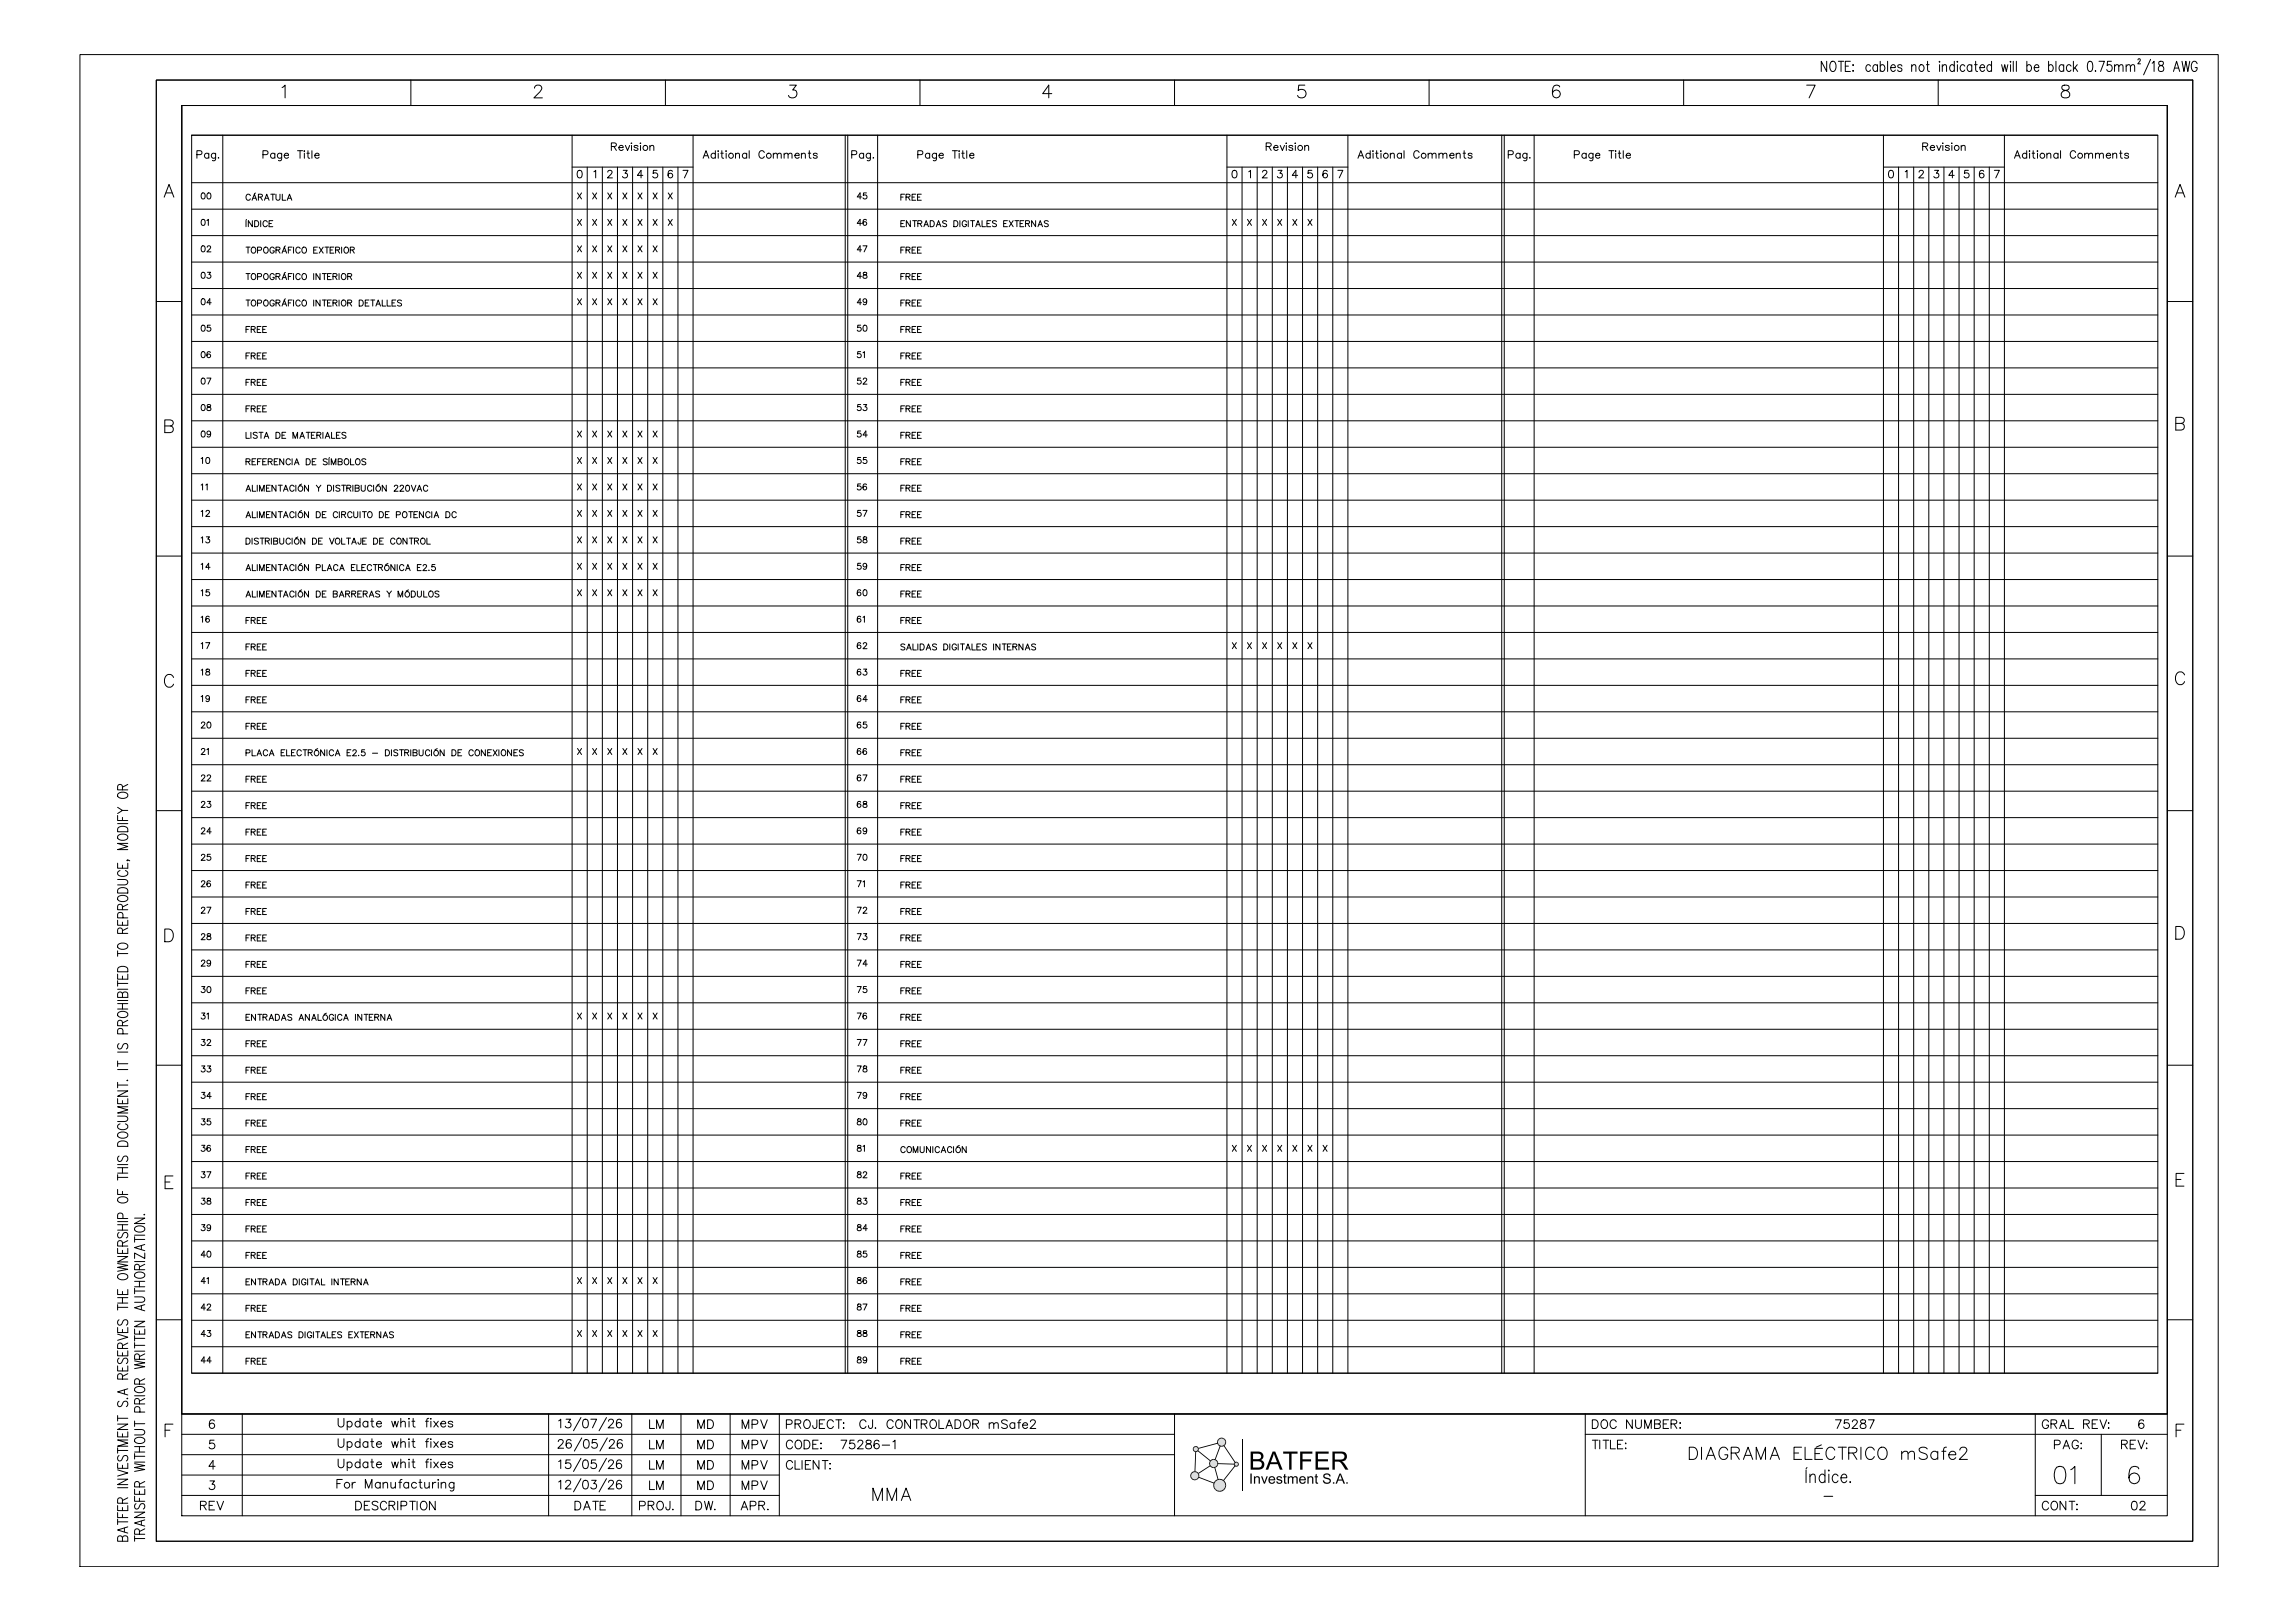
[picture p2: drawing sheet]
<svg xmlns="http://www.w3.org/2000/svg" width="841mm" height="594mm" viewBox="0 0 841 594" stroke-linecap="round" stroke-linejoin="round" font-family="sans-serif">
<!-- layer: 0 -->
<g fill="none" stroke="#000" stroke-width=".37">
<path d="M57.3 29.3h746.1v535.3h-746.1zM66.6 38.7h727.4v479.3h-727.4zM66.6 38.7h727.4v516.6h-727.4zM103.3 32.1l1.1-.9v4.7M150.5 29.3v9.4M195.8 32.3l.5-.9 1.3-.2a1.14 1.14 0 0 1 .7 1.8l-2.7 2.9h3.1M243.8 29.3v9.4M289.3 31.2h2.4l-1.3 1.8a1.5 1.5 0 0 1 1.6 1.7 1.5 1.5 0 0 1-2 1.2l-.7-.3-.4-.6M337 29.3v9.4M385.3 34.3h-3.3l2.2-3.1v4.7M430.3 29.3v9.4M478 31.2h-2.2l-.2 2a1.65 1.65 0 0 1 2.5 0 1.65 1.65 0 0 1-.3 2.4 1.65 1.65 0 0 1-2.4-.6"/>
<path d="M523.6 29.3v9.4M571.4 31.9a1.37 1.37 0 0 0-2-.5 3.6 3.6 0 0 0 0 4.2 1.45 1.45 0 0 0 2.1-.6 1.45 1.45 0 0 0-1-2 1.45 1.45 0 0 0-1.7 1.3M616.8 29.3v9.4M661.9 31.2h3.1l-2.2 4.7M710.1 29.3v9.4M755.6 31.4a.94 .94 0 0 0 .5 1.6 1.93 1.93 0 0 1 2.2 2 1.62 1.62 0 0 1-1.9 .9 1.62 1.62 0 0 1-1.2-1.6 2.14 2.14 0 0 1 2.2-1.3 .94 .94 0 0 0 .4-1.6l-.6-.2zM70.2 49.5h720.4v453.6h-720.4zM70.2 49.5h720.4M81.6 49.5v453.6M209.6 49.5v453.6M253.9 49.5v453.6M309.7 49.5v453.6"/>
<path d="M310.6 49.5v453.6M321.5 49.5v453.6M449.5 49.5v453.6M493.8 49.5v453.6M550.2 49.5v453.6M551.1 49.5v453.6M562.1 49.5v453.6M690 49.5v453.6M734.3 49.5v453.6M60.1 72.2l1.8-4.6 1.8 4.6M60.8 70.7h2.2M70.2 76.6h720.4"/>
<path d="M70.2 66.9h720.4M215.1 61.2v441.9M220.7 61.2v441.9M226.2 61.2v441.9M231.8 61.2v441.9M237.3 61.2v441.9M242.8 61.2v441.9M248.4 61.2v441.9M455 61.2v441.9M460.6 61.2v441.9M466.1 61.2v441.9M471.7 61.2v441.9"/>
<path d="M477.2 61.2v441.9M482.7 61.2v441.9M488.3 61.2v441.9M695.6 61.2v441.9M701.1 61.2v441.9M706.6 61.2v441.9M712.2 61.2v441.9M717.7 61.2v441.9M723.3 61.2v441.9M728.8 61.2v441.9M796.9 72.2l1.8-4.6 1.8 4.6M797.6 70.7h2.2"/>
<path d="M70.2 86.3h720.4M70.2 96h720.4M57.3 110.5h9.3M70.2 105.7h720.4M70.2 115.4h720.4M794 110.5h9.4M70.2 134.8h720.4M70.2 125.1h720.4M60.4 156.1h2a1.22 1.22 0 0 1 1.1 1.2 1.22 1.22 0 0 1-1.1 1.2h-2v-4.7l2.6 .3a1.08 1.08 0 0 1 0 1.7l-.6 .3M70.2 144.5h720.4M70.2 154.2h720.4M797.1 155.1h2a1.22 1.22 0 0 1 1.2 1.2 1.22 1.22 0 0 1-1.2 1.3h-2v-4.7l2.7 .2a1.08 1.08 0 0 1 0 1.8l-.7 .2"/>
<path d="M70.2 163.9h720.4M70.2 173.5h720.4M70.2 183.2h720.4M70.2 192.9h720.4M57.3 203.7h9.3M70.2 202.6h720.4M70.2 212.3h720.4M794 203.7h9.4M70.2 222h720.4M70.2 231.7h720.4M63.6 248.2a1.71 1.71 0 0 0-2-1.1 1.71 1.71 0 0 0-1.3 1.8 2.04 2.04 0 0 0 .4 2.2 2.04 2.04 0 0 0 2.2 .4l.7-.9M70.2 241.4h720.4"/>
<path d="M70.2 251.1h720.4M800.4 247.3a1.71 1.71 0 0 0-2-1.1 1.71 1.71 0 0 0-1.4 1.7 2.04 2.04 0 0 0 .5 2.3 2.04 2.04 0 0 0 2.2 .4l.7-.9M70.2 260.8h720.4M70.2 270.5h720.4M57.3 297h9.3M70.2 289.9h720.4M70.2 280.2h720.4M70.2 299.5h720.4M794 297h9.4M70.2 318.9h720.4M70.2 309.2h720.4M70.2 338.3h720.4"/>
<path d="M70.2 328.6h720.4M797.1 339.4h1.6a2.49 2.49 0 0 1 1.6 2.4 2.49 2.49 0 0 1-1.6 2.3h-1.6zM60.4 340.4h1.5a2.49 2.49 0 0 1 1.6 2.3 2.49 2.49 0 0 1-1.6 2.3h-1.5zM70.2 357.7h720.4M70.2 348h720.4M70.2 377.1h720.4M70.2 367.4h720.4M57.3 390.2h9.3M70.2 386.8h720.4M70.2 396.5h720.4M794 390.2h9.4M70.2 406.2h720.4"/>
<path d="M70.2 415.8h720.4M60.5 433h1.8M63.4 430.8h-2.9v4.7h2.9M70.2 425.5h720.4M70.2 435.2h720.4M797.2 432.1h1.8M800.1 429.9h-2.9v4.6h2.9M70.2 444.9h720.4M70.2 454.6h720.4M70.2 464.3h720.4M70.2 474h720.4M57.3 483.5h9.3"/>
<path d="M70.2 493.4h720.4M70.2 483.7h720.4M794 483.5h9.4M66.6 518h727.4M70.2 503.1h720.4M88.8 518v37.3M201 518v37.3M231.5 518v37.3M249.5 518v37.3M267.5 518v37.3M285.5 518v37.3M430.3 518v37.3"/>
<path d="M580.8 518v37.3M745.6 518v37.3M60.5 524h1.8M63.4 521.7h-2.9v4.7M66.6 532.9h363.7M66.6 525.5h363.7M580.8 525.5h213.2M769.8 525.5v22.4M797.2 524h1.8M800.1 521.7h-2.9v4.7M66.6 547.9h218.9M66.6 540.4h218.9"/>
<path d="M745.6 547.9h48.4"/>
</g>
<!-- layer: _TEXTO -->
<g fill="none" stroke="#000" stroke-width=".37">
<path d="M72.1 56.7h1.2a.73 .73 0 0 0 .7-.8 .73 .73 0 0 0-.7-.7h-1.2v2.8M76.5 56.5a.88 .88 0 0 0-1.3-.1 .88 .88 0 0 0 0 1.3 .88 .88 0 0 0 1.3-.1M76.5 56.1v1.9M79 56.1v2.1a.73 .73 0 0 1-.4 .7 .73 .73 0 0 1-.8-.1M79 56.5a.88 .88 0 0 0-1.3-.1 .88 .88 0 0 0 0 1.3 .88 .88 0 0 0 1.3-.1M80.1 57.7l-.2 .1h.3M96.3 56.7h1.2a.73 .73 0 0 0 .7-.8 .73 .73 0 0 0-.7-.7h-1.2v2.8M100.7 56.5a.88 .88 0 0 0-1.3-.1 .88 .88 0 0 0 0 1.3 .88 .88 0 0 0 1.3-.1M100.7 56.1v1.9M103.2 56.1v2.1a.73 .73 0 0 1-.4 .7 .73 .73 0 0 1-.8-.1M103.2 56.5a.88 .88 0 0 0-1.3-.1 .88 .88 0 0 0 0 1.3 .88 .88 0 0 0 1.3-.1M104.1 56.9h1.6a.89 .89 0 0 0-1-.7 .89 .89 0 0 0-.8 .9 .89 .89 0 0 0 .9 .9l.9-.4"/>
<path d="M109 55.2h1.8M109.9 55.2v2.8M111.5 55.2v.3zM111.5 56.1v1.9M112.4 56.1h1M112.8 55.2v2.3l.2 .3 .5 .2M114.3 55.2v2.8M115.3 56.9h1.6a.89 .89 0 0 0-1-.7 .89 .89 0 0 0-.7 .9 .89 .89 0 0 0 .8 .9l.9-.4M224 53.7l1.6-.2 .2-.4-.1-.5-1.7-.2v2.7M224.9 53.7l.9 1.4M226.7 54.1h1.6a.89 .89 0 0 0-.9-.7 .89 .89 0 0 0-.8 .9 .89 .89 0 0 0 .8 .8l.9-.4M229.1 53.3l.8 1.8 .8-1.8"/>
<path d="M231.4 52.4v.2zM231.4 53.3v1.8M233.7 53.7a.84 .84 0 0 0-1.4 0l1.3 .6 .1 .4a.84 .84 0 0 1-1.4 0M234.5 52.5h.3zM234.7 53.3v1.8M238.1 53.8l.6-.5 .7 .1 .1 1.7M238.1 53.3v1.8M257.6 58l1.1-2.8 1 2.8M258 57.1h1.3M262.1 56.5a.88 .88 0 0 0-1.3-.1 .88 .88 0 0 0 0 1.3 .88 .88 0 0 0 1.3-.1M262.1 55.2v2.8M263.1 55.2v.3z"/>
<path d="M263.1 56.1v1.9M264.1 56.1h.9M264.5 55.2v2.3l.1 .3 .5 .2M266 55.2v.3zM266 56.1v1.9M269.5 56.7l.6-.6 .7 .2 .1 1.7M269.5 56.1v1.9M273.6 56.5a.88 .88 0 0 0-1.3-.1 .88 .88 0 0 0 0 1.3 .88 .88 0 0 0 1.3-.1M273.6 56.1v1.9M274.5 55.2v2.8M280 55.9a1.02 1.02 0 0 0-1.1-.7 1.02 1.02 0 0 0-.9 1.1v.6a1.02 1.02 0 0 0 .9 1.1 1.02 1.02 0 0 0 1.1-.7M283.3 56.7l.7-.6 .6 .2 .2 1.7"/>
<path d="M283.3 56.1v1.9M284.8 56.7l.6-.6 .7 .2 .1 1.7M287.3 56.7l.6-.6 .7 .2 .1 1.7M287.3 56.1v1.9M288.7 56.7l.7-.6 .6 .2 .2 1.7M291.2 56.9h1.6a.89 .89 0 0 0-1-.7 .89 .89 0 0 0-.7 .9 .89 .89 0 0 0 .8 .9l.9-.4M293.6 56.7l.7-.6 .6 .2 .2 1.7M293.6 56.1v1.9M296.1 56.1h.9M296.5 55.2v2.3l.1 .3 .6 .2M299.4 56.5a.84 .84 0 0 0-1.4 0l1.3 .7 .1 .4a.84 .84 0 0 1-1.4 0M312 56.7h1.2a.73 .73 0 0 0 .7-.8 .73 .73 0 0 0-.7-.7h-1.2v2.8"/>
<path d="M316.4 56.5a.88 .88 0 0 0-1.3-.1 .88 .88 0 0 0 0 1.3 .88 .88 0 0 0 1.3-.1M316.4 56.1v1.9M318.9 56.1v2.1a.73 .73 0 0 1-.4 .7 .73 .73 0 0 1-.8-.1M318.9 56.5a.88 .88 0 0 0-1.3-.1 .88 .88 0 0 0 0 1.3 .88 .88 0 0 0 1.3-.1M320 57.7l-.2 .1h.3M336.2 56.7h1.2a.73 .73 0 0 0 .7-.8 .73 .73 0 0 0-.7-.7h-1.2v2.8M340.6 56.5a.88 .88 0 0 0-1.3-.1 .88 .88 0 0 0 0 1.3 .88 .88 0 0 0 1.3-.1M340.6 56.1v1.9M343.1 56.1v2.1a.73 .73 0 0 1-.4 .7 .73 .73 0 0 1-.8-.1M343.1 56.5a.88 .88 0 0 0-1.3-.1 .88 .88 0 0 0 0 1.3 .88 .88 0 0 0 1.3-.1M344 56.9h1.6a.89 .89 0 0 0-1-.7 .89 .89 0 0 0-.7 .9 .89 .89 0 0 0 .8 .9l.9-.4M348.9 55.2h1.9"/>
<path d="M349.8 55.2v2.8M351.4 55.2v.3zM351.4 56.1v1.9M352.3 56.1h1M352.7 55.2v2.3l.2 .3 .5 .2M354.2 55.2v2.8M355.2 56.9h1.6a.89 .89 0 0 0-.9-.7 .89 .89 0 0 0-.8 .9 .89 .89 0 0 0 .8 .9l.9-.4M463.9 53.7l1.6-.2 .2-.4-.1-.5-1.7-.2v2.7M464.8 53.7l.9 1.4M466.7 54.1h1.5a.89 .89 0 0 0-.9-.7 .89 .89 0 0 0-.8 .9 .89 .89 0 0 0 .8 .8l.9-.4M469 53.3l.8 1.8 .8-1.8M471.1 52.5h.3z"/>
<path d="M471.3 53.3v1.8M473.6 53.7a.84 .84 0 0 0-1.4 0l1.3 .6 .1 .4a.84 .84 0 0 1-1.4 0M474.4 52.5h.3zM474.6 53.3v1.8M478 53.8l.7-.5 .6 .1 .1 1.7M478 53.3v1.8M497.5 58l1.1-2.8 1 2.8M497.9 57.1h1.3M502 56.5a.88 .88 0 0 0-1.3-.1 .88 .88 0 0 0 0 1.3 .88 .88 0 0 0 1.3-.1M502 55.2v2.8M503 55.2v.3zM503 56.1v1.9"/>
<path d="M504 56.1h.9M504.4 55.2v2.3l.1 .3 .5 .2M505.9 55.2v.3zM505.9 56.1v1.9M509.4 56.7l.6-.6 .7 .2 .1 1.7M509.4 56.1v1.9M513.5 56.5a.88 .88 0 0 0-1.3-.1 .88 .88 0 0 0 0 1.3 .88 .88 0 0 0 1.3-.1M513.5 56.1v1.9M514.4 55.2v2.8M519.9 55.9a1.02 1.02 0 0 0-1.1-.7 1.02 1.02 0 0 0-.9 1.1v.6a1.02 1.02 0 0 0 .9 1.1 1.02 1.02 0 0 0 1.1-.7M523.2 56.7l.7-.6 .6 .2 .2 1.7M523.2 56.1v1.9"/>
<path d="M524.7 56.7l.6-.6 .7 .2 .1 1.7M527.2 56.7l.6-.6 .7 .2 .1 1.7M527.2 56.1v1.9M528.6 56.7l.7-.6 .7 .2 .1 1.7M531.1 56.9h1.6a.89 .89 0 0 0-.9-.7 .89 .89 0 0 0-.8 .9 .89 .89 0 0 0 .8 .9l.9-.4M533.5 56.7l.7-.6 .6 .2 .2 1.7M533.5 56.1v1.9M536 56.1h.9M536.4 55.2v2.3l.1 .3 .6 .2M539.3 56.5a.84 .84 0 0 0-1.4 0l1.3 .7 .1 .4a.84 .84 0 0 1-1.4 0M552.6 56.7h1.2a.73 .73 0 0 0 .6-.8 .73 .73 0 0 0-.6-.7h-1.2v2.8M556.9 56.5a.88 .88 0 0 0-1.3-.1 .88 .88 0 0 0 0 1.3 .88 .88 0 0 0 1.3-.1"/>
<path d="M556.9 56.1v1.9M559.4 56.1v2.1a.73 .73 0 0 1-.4 .7 .73 .73 0 0 1-.8-.1M559.4 56.5a.88 .88 0 0 0-1.3-.1 .88 .88 0 0 0 0 1.3 .88 .88 0 0 0 1.3-.1M560.5 57.7l-.1 .1h.2M576.8 56.7h1.2a.73 .73 0 0 0 .6-.8 .73 .73 0 0 0-.6-.7h-1.2v2.8M581.1 56.5a.88 .88 0 0 0-1.3-.1 .88 .88 0 0 0 0 1.3 .88 .88 0 0 0 1.3-.1M581.1 56.1v1.9M583.6 56.1v2.1a.73 .73 0 0 1-.4 .7 .73 .73 0 0 1-.8-.1M583.6 56.5a.88 .88 0 0 0-1.3-.1 .88 .88 0 0 0 0 1.3 .88 .88 0 0 0 1.3-.1M584.6 56.9h1.5a.89 .89 0 0 0-.9-.7 .89 .89 0 0 0-.8 .9 .89 .89 0 0 0 .8 .9l.9-.4M589.4 55.2h1.9M590.4 55.2v2.8"/>
<path d="M591.9 55.2v.3zM591.9 56.1v1.9M592.9 56.1h.9M593.3 55.2v2.3l.1 .3 .5 .2M594.7 55.2v2.8M595.8 56.9h1.5a.89 .89 0 0 0-.9-.7 .89 .89 0 0 0-.8 .9 .89 .89 0 0 0 .8 .9l.9-.4M704.4 53.7l1.6-.2 .3-.4-.2-.5-1.7-.2v2.7M705.3 53.7l1 1.4M707.2 54.1h1.6a.89 .89 0 0 0-1-.7 .89 .89 0 0 0-.8 .9 .89 .89 0 0 0 .8 .8l1-.4M709.6 53.3l.7 1.8 .8-1.8M711.7 52.5h.2zM711.8 53.3v1.8"/>
<path d="M714.2 53.7a.84 .84 0 0 0-1.5 0l1.3 .6 .2 .4a.84 .84 0 0 1-1.5 0M715.1 52.4v.2zM715.1 53.3v1.8M718.5 53.8l.7-.5 .6 .1 .2 1.7M718.5 53.3v1.8M738 58l1.1-2.8 1 2.8M738.4 57.1h1.3M742.5 56.5a.88 .88 0 0 0-1.3-.1 .88 .88 0 0 0 0 1.3 .88 .88 0 0 0 1.3-.1M742.5 55.2v2.8M743.6 55.2v.3zM743.6 56.1v1.9M744.5 56.1h.9"/>
<path d="M744.9 55.2v2.3l.1 .3 .5 .2M746.5 55.2v.3zM746.5 56.1v1.9M749.9 56.7l.7-.6 .6 .2 .1 1.7M749.9 56.1v1.9M754 56.5a.88 .88 0 0 0-1.3-.1 .88 .88 0 0 0 0 1.3 .88 .88 0 0 0 1.3-.1M754 56.1v1.9M754.9 55.2v2.8M760.4 55.9a1.02 1.02 0 0 0-1.1-.7 1.02 1.02 0 0 0-.8 1.1v.6a1.02 1.02 0 0 0 .8 1.1 1.02 1.02 0 0 0 1.1-.7M763.7 56.7l.7-.6 .7 .2 .1 1.7M763.7 56.1v1.9M765.2 56.7l.7-.6 .6 .2 .1 1.7"/>
<path d="M767.7 56.7l.7-.6 .6 .2 .2 1.7M767.7 56.1v1.9M769.2 56.7l.6-.6 .7 .2 .1 1.7M771.7 56.9h1.5a.89 .89 0 0 0-.9-.7 .89 .89 0 0 0-.8 .9 .89 .89 0 0 0 .8 .9l.9-.4M774 56.7l.7-.6 .7 .2 .1 1.7M774 56.1v1.9M776.5 56.1h1M776.9 55.2v2.3l.2 .3 .5 .2M779.8 56.5a.84 .84 0 0 0-1.4 0l1.3 .7 .1 .4a.84 .84 0 0 1-1.4 0M74 70.8l.3-.1a1.15 1.15 0 0 1 .9 1.1 1.15 1.15 0 0 1-.9 1.1 1.41 1.41 0 0 1-.3-2.1zM76.1 70.8l.3-.1a1.15 1.15 0 0 1 .9 1.1 1.15 1.15 0 0 1-.9 1.1 1.41 1.41 0 0 1-.3-2.1zM91.7 71.7a.81 .81 0 0 0-.9-.6 .81 .81 0 0 0-.7 .9v.5a.81 .81 0 0 0 .7 .9 .81 .81 0 0 0 .9-.6"/>
<path d="M92.3 73.4l.9-2.3 .8 2.3M92.7 72.6h1M93.6 70.7l-.4 .2M94.7 72.2l1.2-.1 .1-.7-1.3-.3v2.3M95.4 72.2l.7 1.2M96.9 73.4l.8-2.3 .9 2.3M97.2 72.6h1.1M99.2 71.1h1.5M99.9 71.1v2.3M101.1 71.1v1.6l.6 .7 .8-.4 .1-1.9M103.4 71.1v2.3h1.3M105.2 73.4l.9-2.3 .8 2.3"/>
<path d="M105.5 72.6h1.1M209.6 61.2h44.3M211.6 70.7l1.5 2.2M211.8 62.5a.9 .9 0 0 1 1.4 .4l.1 .7a1.19 1.19 0 0 1-1.1 1.6 1.77 1.77 0 0 1-.4-2.7zM213.1 70.7l-1.5 2.2M217.1 70.7l1.5 2.2M217.6 62.9l.6-.5v2.8M218.6 70.7l-1.5 2.2M222.7 70.7l1.4 2.2M222.7 63.1l.5-.7 .8 .1 .2 .4-.4 1-1.3 1.3h1.9M224.1 70.7l-1.4 2.2M228.2 70.7l1.5 2.2"/>
<path d="M228.3 62.4h1.5l-.8 1.1a.92 .92 0 0 1 .7 1.4 .92 .92 0 0 1-1.6-.3M229.7 70.7l-1.5 2.2M233.7 70.7l1.5 2.2M235.2 70.7l-1.5 2.2M235.5 64.2h-2l1.4-1.8v2.8M239.3 70.7l1.5 2.2M240.7 62.4h-1.3l-.1 1.2a.98 .98 0 0 1 1.5 0 .98 .98 0 0 1-.2 1.4 .98 .98 0 0 1-1.5-.4M240.8 70.7l-1.5 2.2M244.8 70.7l1.5 2.2M246.3 70.7l-1.5 2.2M246.3 62.8l-.1-.3a.9 .9 0 0 0-1.3 .4 1.62 1.62 0 0 0 .6 2.3 .86 .86 0 0 0 1-.8 .86 .86 0 0 0-.8-.9 .86 .86 0 0 0-1 .7M250.2 62.4h1.9l-1.3 2.8"/>
<path d="M315.6 72.2h-1.5l1-1.5v2.2M317.4 70.7h-1l-.1 .9a.78 .78 0 0 1 1.2 0 .78 .78 0 0 1-.2 1.2 .78 .78 0 0 1-1.1-.3M330 72.2h.9M331.4 71.1h-1.4v2.3M331.9 72.2l1.3-.1 .1-.7-1.4-.3v2.3M332.7 72.2l.7 1.2M334.2 72.2h.8M335.5 71.1h-1.3v2.3h1.3M336.2 72.2h.8M337.5 71.1h-1.3v2.3h1.3M449.5 61.2h44.3M451.7 62.5a.9 .9 0 0 1 1.4 .4l.1 .7a1.19 1.19 0 0 1-1.1 1.6 1.77 1.77 0 0 1-.4-2.7z"/>
<path d="M457.5 62.9l.6-.5v2.8M462.6 63.1l.5-.7 .8 .1 .2 .4-.3 1-1.4 1.3h1.9M468.2 62.4h1.5l-.8 1.1a.92 .92 0 0 1 .7 1.4 .92 .92 0 0 1-1.6-.3M475.4 64.2h-2l1.4-1.8v2.8M480.6 62.4h-1.3l-.1 1.2a.98 .98 0 0 1 1.5 0 .98 .98 0 0 1-.2 1.4 .98 .98 0 0 1-1.4-.4M486.2 62.8l-.1-.3a.9 .9 0 0 0-1.3 .4 1.62 1.62 0 0 0 .6 2.3 .86 .86 0 0 0 1-.8 .86 .86 0 0 0-.8-.9 .86 .86 0 0 0-.9 .7M490.1 62.4h1.9l-1.3 2.8M690 61.2h44.3M692.3 62.5a.9 .9 0 0 1 1.3 .4l.1 .7a1.19 1.19 0 0 1-1 1.6 1.77 1.77 0 0 1-.4-2.7zM698 62.9l.7-.5v2.8M703.1 63.1l.5-.7 .8 .1 .3 .4-.4 1-1.3 1.3h1.8M708.8 62.4h1.4l-.8 1.1a.92 .92 0 0 1 .7 1.4 .92 .92 0 0 1-1.6-.3"/>
<path d="M715.9 64.2h-1.9l1.3-1.8v2.8M721.2 62.4h-1.4l-.1 1.2a.98 .98 0 0 1 1.5 0 .98 .98 0 0 1-.2 1.4 .98 .98 0 0 1-1.4-.4M726.8 62.8l-.2-.3a.9 .9 0 0 0-1.3 .4 1.62 1.62 0 0 0 .7 2.3 .86 .86 0 0 0 .9-.8 .86 .86 0 0 0-.8-.9 .86 .86 0 0 0-.9 .7M730.7 62.4h1.8l-1.3 2.8M74 90.2l.3-.1a1.15 1.15 0 0 1 .9 1.1 1.15 1.15 0 0 1-.9 1.1 1.41 1.41 0 0 1-.3-2.1zM74 99.9l.3-.1a1.15 1.15 0 0 1 .9 1.1 1.15 1.15 0 0 1-.9 1.1 1.41 1.41 0 0 1-.3-2.1zM74 80.5l.3-.1a1.15 1.15 0 0 1 .9 1.1 1.15 1.15 0 0 1-.9 1.1 1.41 1.41 0 0 1-.3-2.1zM75.8 80.8l.5-.4v2.2M75.9 90.6l.4-.5h.4l.5 .4-.3 .7-1.1 1.1h1.5M76 99.8h1.2l-.7 .8a.74 .74 0 0 1 .6 1.2 .74 .74 0 0 1-1.3-.3M90.1 90.5h1.5M90.1 80.8v2.3"/>
<path d="M90.3 80.4l-.2 .2M90.9 90.5v2.2M92.2 90.8l.3-.2a1.04 1.04 0 0 1 1.3 1 1.04 1.04 0 0 1-1.3 1l-.5-.7zM92.5 80.8v2.3l-1.5-2.3v2.3M93.3 80.8h.7a1.18 1.18 0 0 1 .8 1.1 1.18 1.18 0 0 1-.8 1.2h-.7zM94.4 91.7l1.2-.1 .1-.9-1.3-.2v2.2M95.5 80.8v2.3M96.8 90.8l.2-.2a1.04 1.04 0 0 1 1.3 1 1.04 1.04 0 0 1-1.3 1l-.4-.7zM97.9 81.4a.81 .81 0 0 0-.9-.6 .81 .81 0 0 0-.6 .9v.5a.81 .81 0 0 0 .6 .9 .81 .81 0 0 0 .9-.6M98.6 81.9h.8M99.9 80.8h-1.3v2.3h1.3M100.5 91.1a.81 .81 0 0 0-1-.6 .81 .81 0 0 0-.6 .9v.5a.79 .79 0 0 0 .8 .9 .79 .79 0 0 0 .8-.9h-.6"/>
<path d="M101.1 91.6l1.3-.1 .1-.8-1.4-.2v2.2M101.8 91.6l.8 1.1M103.3 92.7l.9-2.2 .8 2.2M103.6 92h1.1M104.6 90.1l-.4 .2M104.6 99.8l-.4 .2M105.6 91.6h.9M107 90.5h-1.4v2.2M107.5 90.5v2.2M110 91.1a.81 .81 0 0 0-1-.6 .81 .81 0 0 0-.6 .9v.5a.81 .81 0 0 0 .6 .9 .81 .81 0 0 0 1-.6M110.8 90.8l.2-.2a1.04 1.04 0 0 1 1.3 1 1.04 1.04 0 0 1-1.3 1l-.4-.7zM114.9 91.6h.9"/>
<path d="M116.3 90.5h-1.4v2.2h1.4M116.9 90.5l1.5 2.2M118.4 90.5l-1.5 2.2M119 90.5h1.5M119.8 90.5v2.2M120.9 91.6h.9M122.3 90.5h-1.4v2.2h1.4M122.9 91.6l1.3-.1 .1-.8-1.4-.2v2.2M123.7 91.6l.7 1.1M125.2 90.5v2.2M126.2 90.8l.2-.2a1.04 1.04 0 0 1 1.3 1 1.04 1.04 0 0 1-1.3 1l-.4-.7zM128.3 91.6l1.3-.1 .1-.8-1.4-.2v2.2"/>
<path d="M129.1 91.6l.7 1.1M211.6 80.4l1.5 2.2M211.6 90.1l1.5 2.2M211.6 99.8l1.5 2.2M213.1 80.4l-1.5 2.2M213.1 90.1l-1.5 2.2M213.1 99.8l-1.5 2.2M217.1 80.4l1.5 2.2M217.1 90.1l1.5 2.2M217.1 99.8l1.5 2.2M218.6 80.4l-1.5 2.2M218.6 90.1l-1.5 2.2"/>
<path d="M218.6 99.8l-1.5 2.2M222.7 80.4l1.4 2.2M222.7 90.1l1.4 2.2M222.7 99.8l1.4 2.2M224.1 80.4l-1.4 2.2M224.1 90.1l-1.4 2.2M224.1 99.8l-1.4 2.2M228.2 80.4l1.5 2.2M228.2 90.1l1.5 2.2M228.2 99.8l1.5 2.2M229.7 80.4l-1.5 2.2M229.7 90.1l-1.5 2.2"/>
<path d="M229.7 99.8l-1.5 2.2M233.7 80.4l1.5 2.2M233.7 90.1l1.5 2.2M233.7 99.8l1.5 2.2M235.2 80.4l-1.5 2.2M235.2 90.1l-1.5 2.2M235.2 99.8l-1.5 2.2M239.3 80.4l1.5 2.2M239.3 90.1l1.5 2.2M239.3 99.8l1.5 2.2M240.8 80.4l-1.5 2.2M240.8 90.1l-1.5 2.2"/>
<path d="M240.8 99.8l-1.5 2.2M244.8 80.4l1.5 2.2M246.3 80.4l-1.5 2.2M315.6 91.5h-1.5l1-1.4v2.2M315.6 81.8h-1.5l1-1.4v2.2M316.2 90.1h1.4l-1 2.2M316.4 99.9v.6l.9 .3 .3 .4a.74 .74 0 0 1-.7 .8 .74 .74 0 0 1-.7-.8l1.3-.9-.1-.4zM317.4 80.7l-.1-.2a1.09 1.09 0 0 0-1.3 .8 1.09 1.09 0 0 0 .8 1.3 .69 .69 0 0 0 .7-.7 .69 .69 0 0 0-.6-.7 .69 .69 0 0 0-.7 .6M330 91.6h.9M330 81.9h.9M331.4 80.8h-1.4v2.3h1.4M331.4 90.5h-1.4v2.2"/>
<path d="M331.9 91.6l1.3-.1 .1-.8-1.4-.2v2.2M332.7 91.6l.7 1.1M333.5 80.8v2.3l-1.5-2.3v2.3M334.2 91.6h.8M334.4 80.8h1.4M335.1 80.8v2.3M335.5 90.5h-1.3v2.2h1.3M336.2 91.6h.8M336.3 81.9l1.2-.1 .1-.7-1.3-.3v2.3M337 81.9l.7 1.2M337.5 90.5h-1.3v2.2h1.3M338.5 83.1l.8-2.3 .9 2.3"/>
<path d="M338.8 82.3h1.1M340.8 80.8h.7a1.18 1.18 0 0 1 .8 1.1 1.18 1.18 0 0 1-.8 1.2h-.7zM343 83.1l.9-2.3 .8 2.3M343.3 82.3h1.1M346.8 81.2l-.5-.4-1 .4 .2 .5 1.2 .5 .1 .5-.5 .4-1-.4M349.5 80.8h.7a1.18 1.18 0 0 1 .8 1.1 1.18 1.18 0 0 1-.8 1.2h-.7zM351.7 80.8v2.3M354.1 81.4a.81 .81 0 0 0-.9-.6 .81 .81 0 0 0-.7 .9v.5a.79 .79 0 0 0 .8 .9 .79 .79 0 0 0 .8-.9h-.5M354.7 80.8v2.3M355.6 80.8h1.4M356.3 80.8v2.3M357.5 83.1l.8-2.3 .9 2.3"/>
<path d="M357.8 82.3h1M359.8 80.8v2.3h1.3M361.6 81.9h.8M363 80.8h-1.4v2.3h1.4M365.1 81.2l-.6-.4-.9 .4 .2 .5 1.3 .7v.3l-.6 .4-.9-.4M367.7 81.9h.9M369.1 80.8h-1.4v2.3h1.4M369.7 80.8l1.5 2.3M371.2 80.8l-1.5 2.3M371.8 80.8h1.5M372.6 80.8v2.3M373.7 81.9h.9"/>
<path d="M375.1 80.8h-1.4v2.3h1.4M375.7 81.9l1.3-.1 .1-.7-1.4-.3v2.3M376.5 81.9l.7 1.2M379.4 80.8v2.3l-1.5-2.3v2.3M380.3 83.1l.8-2.3 .9 2.3M380.6 82.3h1M384.1 81.2l-.6-.4-.9 .4 .2 .5 1.3 .7v.3l-.6 .4-.9-.4M451.5 80.4l1.5 2.2M453 80.4l-1.5 2.2M457 80.4l1.5 2.2M458.5 80.4l-1.5 2.2M462.6 80.4l1.4 2.2"/>
<path d="M464 80.4l-1.4 2.2M468.1 80.4l1.5 2.2M469.6 80.4l-1.5 2.2M473.6 80.4l1.5 2.2M475.1 80.4l-1.5 2.2M479.2 80.4l1.5 2.2M480.7 80.4l-1.5 2.2M74 109.5l.3-.1a1.15 1.15 0 0 1 .9 1.2 1.15 1.15 0 0 1-.9 1.1 1.41 1.41 0 0 1-.3-2.2zM74 119.2l.3-.1a1.15 1.15 0 0 1 .9 1.1 1.15 1.15 0 0 1-.9 1.2 1.41 1.41 0 0 1-.3-2.2zM77.1 119.1h-1.1l-.1 1a.78 .78 0 0 1 1.2 0 .78 .78 0 0 1-.2 1.1 .78 .78 0 0 1-1.1-.3M77.4 110.9h-1.6l1.1-1.5v2.3M90.1 109.9h1.5"/>
<path d="M90.1 100.2h1.5M90.9 100.2v2.2M90.9 109.9v2.2M91.5 119.6h-1.4v2.2M92.2 110.2l.3-.2a1.04 1.04 0 0 1 1.3 1 1.04 1.04 0 0 1-1.3 1l-.5-.7zM92.2 100.5l.3-.2a1.04 1.04 0 0 1 1.3 1 1.04 1.04 0 0 1-1.3 1l-.5-.7zM94.4 111.1l1.2-.1 .1-.9-1.3-.2v2.2M94.4 101.4l1.2-.1 .1-.9-1.3-.2v2.2M95.6 119.6h-1.4v2.2h1.4M97 110a1.04 1.04 0 0 1 1.3 1 1.04 1.04 0 0 1-1.3 1l-.4-.7zM97 100.3a1.04 1.04 0 0 1 1.3 1 1.04 1.04 0 0 1-1.3 1l-.4-.7zM97.6 119.6h-1.3v2.2h1.3"/>
<path d="M100.5 110.4a.81 .81 0 0 0-1-.5 .81 .81 0 0 0-.6 .9v.5a.79 .79 0 0 0 .8 .8 .79 .79 0 0 0 .8-.8h-.6M100.5 100.8a.81 .81 0 0 0-1-.6 .81 .81 0 0 0-.6 .9v.5a.79 .79 0 0 0 .8 .9 .79 .79 0 0 0 .8-.9h-.6M101.1 111l1.3-.1 .1-.8-1.4-.2v2.2M101.1 101.3l1.3-.1 .1-.8-1.4-.2v2.2M101.8 111l.8 1.1M101.8 101.3l.8 1.1M103.3 112.1l.9-2.2 .8 2.2M103.3 102.4l.9-2.2 .8 2.2M103.6 111.4h1.1M103.6 101.7h1.1M104.6 109.5l-.4 .2M105.6 111h.9"/>
<path d="M105.6 101.3h.9M107 109.9h-1.4v2.2M107 100.2h-1.4v2.2M107.5 100.2v2.2M107.5 109.9v2.2M110 110.4a.81 .81 0 0 0-1-.5 .81 .81 0 0 0-.6 .9v.5a.81 .81 0 0 0 .6 .8 .81 .81 0 0 0 1-.5M110 100.8a.81 .81 0 0 0-1-.6 .81 .81 0 0 0-.6 .9v.5a.81 .81 0 0 0 .6 .8 .81 .81 0 0 0 1-.5M110.8 110.2l.2-.2a1.04 1.04 0 0 1 1.3 1 1.04 1.04 0 0 1-1.3 1l-.4-.7zM110.8 100.5l.2-.2a1.04 1.04 0 0 1 1.3 1 1.04 1.04 0 0 1-1.3 1l-.4-.7zM114.9 100.2v2.2M114.9 109.9v2.2M117.2 109.9v2.2l-1.4-2.2v2.2"/>
<path d="M117.2 100.2v2.2l-1.4-2.2v2.2M118.1 109.9h1.5M118.1 100.2h1.5M118.8 100.2v2.2M118.8 109.9v2.2M120 111h.8M120 101.3h.8M121.4 109.9h-1.4v2.2h1.4M121.4 100.2h-1.4v2.2h1.4M122 111l1.3-.1 .1-.8-1.4-.2v2.2M122 101.3l1.3-.1 .1-.8-1.4-.2v2.2M122.7 111l.8 1.1"/>
<path d="M122.7 101.3l.8 1.1M124.2 100.2v2.2M124.2 109.9v2.2M125.5 110a1.04 1.04 0 0 1 1.3 1 1.04 1.04 0 0 1-1.3 1l-.4-.7zM125.5 100.3a1.04 1.04 0 0 1 1.3 1 1.04 1.04 0 0 1-1.3 1l-.4-.7zM127.4 111l1.2-.1 .1-.8-1.3-.2v2.2M127.4 101.3l1.2-.1 .1-.8-1.3-.2v2.2M128.1 111l.8 1.1M128.1 101.3l.8 1.1M131.6 109.9h.7a1.18 1.18 0 0 1 .8 1.1 1.18 1.18 0 0 1-.8 1.1h-.7zM133.8 111h.9M135.2 109.9h-1.4v2.2h1.4"/>
<path d="M135.8 109.9h1.5M136.6 109.9v2.2M137.7 112.1l.9-2.2 .8 2.2M138 111.4h1.1M140 109.9v2.2h1.3M141.8 109.9v2.2h1.3M143.6 111h.9M145 109.9h-1.4v2.2h1.4M147.1 110.2l-.5-.3-1 .3 .2 .6 1.3 .7v.3l-.5 .3-1-.3M211.6 109.4l1.5 2.3M213.1 109.4l-1.5 2.3M217.1 109.4l1.5 2.3"/>
<path d="M218.6 109.4l-1.5 2.3M222.7 109.4l1.4 2.3M224.1 109.4l-1.4 2.3M228.2 109.4l1.5 2.3M229.7 109.4l-1.5 2.3M233.7 109.4l1.5 2.3M235.2 109.4l-1.5 2.3M239.3 109.4l1.5 2.3M240.8 109.4l-1.5 2.3M315.3 119.1h-1l-.1 1a.78 .78 0 0 1 1.1 0 .78 .78 0 0 1-.1 1.1 .78 .78 0 0 1-1.1-.3M315.6 101.2h-1.5l1-1.4v2.2M315.6 110.9h-1.5l1-1.5v2.3"/>
<path d="M316.5 119.2l.3-.1a1.15 1.15 0 0 1 .9 1.1 1.15 1.15 0 0 1-.9 1.2 1.41 1.41 0 0 1-.3-2.2zM317.5 110.2a.69 .69 0 0 1-.9 .6 .69 .69 0 0 1-.3-1.1 .69 .69 0 0 1 1.1 .1l.1 .4a1.04 1.04 0 0 1-.8 1.5l-.4-.4M330 111h.9M330 101.3h.9M331.4 100.2h-1.4v2.2M331.4 109.9h-1.4v2.2M331.4 119.6h-1.4v2.2M331.9 101.3l1.3-.1 .1-.8-1.4-.2v2.2M331.9 111l1.3-.1 .1-.8-1.4-.2v2.2M332.7 101.3l.7 1.1M332.7 111l.7 1.1M334.2 111h.8"/>
<path d="M334.2 101.3h.8M335.5 100.2h-1.3v2.2h1.3M335.5 109.9h-1.3v2.2h1.3M335.5 119.6h-1.3v2.2h1.3M336.2 111h.8M336.2 101.3h.8M337.5 100.2h-1.3v2.2h1.3M337.5 109.9h-1.3v2.2h1.3M337.5 119.6h-1.3v2.2h1.3M74 128.9l.3-.1a1.15 1.15 0 0 1 .9 1.1 1.15 1.15 0 0 1-.9 1.1 1.41 1.41 0 0 1-.3-2.1zM74 138.6l.3-.1a1.15 1.15 0 0 1 .9 1.1 1.15 1.15 0 0 1-.9 1.1 1.41 1.41 0 0 1-.3-2.1zM75.8 138.5h1.5l-1.1 2.2"/>
<path d="M77.1 129.1l-.1-.2a1.09 1.09 0 0 0-1.4 .8 1.09 1.09 0 0 0 .8 1.3 .69 .69 0 0 0 .8-.6 .69 .69 0 0 0-.7-.7 .69 .69 0 0 0-.7 .6M90.1 130.4h.9M90.1 120.7h.9M91.5 129.3h-1.4v2.2M91.5 139h-1.4v2.2M92 130.4l1.3-.2 .1-.7-1.4-.2v2.2M92 120.7l1.3-.1 .1-.8-1.4-.2v2.2M92.8 130.4l.7 1.1M92.8 120.7l.7 1.1M94.2 130.4h.9M94.2 120.7h.9M95.6 129.3h-1.4v2.2h1.4"/>
<path d="M95.6 139h-1.4v2.2h1.4M96.3 130.4h.8M96.3 120.7h.8M97.6 129.3h-1.3v2.2h1.3M97.6 139h-1.3v2.2h1.3M315.3 128.8h-1l-.1 1a.78 .78 0 0 1 1.1 0 .78 .78 0 0 1-.1 1.1 .78 .78 0 0 1-1.1-.3M315.3 138.5h-1l-.1 1a.78 .78 0 0 1 1.1-.1 .78 .78 0 0 1-.1 1.2 .78 .78 0 0 1-1.1-.3M316.2 129.2l.5-.4v2.2M316.3 139l.4-.5 .6 .1 .2 .3-.3 .8-1 1h1.4M330 130.4h.9M330 120.7h.9M331.4 129.3h-1.4v2.2"/>
<path d="M331.4 139h-1.4v2.2M331.9 130.4l1.3-.2 .1-.7-1.4-.2v2.2M331.9 120.7l1.3-.1 .1-.8-1.4-.2v2.2M332.7 130.4l.7 1.1M332.7 120.7l.7 1.1M334.2 130.4h.8M334.2 120.7h.8M335.5 129.3h-1.3v2.2h1.3M335.5 139h-1.3v2.2h1.3M336.2 130.4h.8M336.2 120.7h.8M337.5 129.3h-1.3v2.2h1.3"/>
<path d="M337.5 139h-1.3v2.2h1.3M74 148.3l.3-.1a1.15 1.15 0 0 1 .9 1.1 1.15 1.15 0 0 1-.9 1.1 1.41 1.41 0 0 1-.3-2.1zM74 158l.3-.1a1.15 1.15 0 0 1 .9 1.1 1.15 1.15 0 0 1-.9 1.1 1.41 1.41 0 0 1-.3-2.1zM76 148.3v.6l1 .4 .3 .4a.74 .74 0 0 1-.8 .8 .74 .74 0 0 1-.7-.8l1.4-1-.1-.4zM77.2 158.6a.69 .69 0 0 1-1 .6 .69 .69 0 0 1-.2-1.1 .69 .69 0 0 1 1.1 .1l.1 .4a1.04 1.04 0 0 1-.9 1.5l-.4-.3M90.1 158.4v2.2h1.3M90.1 149.7h.9M90.1 140h.9M91.5 148.7h-1.4v2.2M91.9 158.4v2.2M92 149.7l1.3-.1 .1-.7-1.4-.2v2.2M92 140l1.3-.1 .1-.7-1.4-.2v2.2"/>
<path d="M92.8 149.7l.7 1.2M92.8 140l.7 1.2M94.2 158.7l-.5-.3-.9 .3 .2 .5 1.2 .8v.3l-.5 .3-.9-.3M94.2 149.7h.9M94.2 140h.9M94.9 158.4h1.5M95.6 148.7h-1.4v2.2h1.4M95.6 158.4v2.2M96.3 149.7h.8M96.3 140h.8M97.1 159.9h1.1M97.6 148.7h-1.3v2.2h1.3"/>
<path d="M101.1 158.4h.7a1.18 1.18 0 0 1 .8 1.1 1.18 1.18 0 0 1-.8 1.1h-.7zM103.3 159.4h.9M104.7 158.4h-1.4v2.2h1.4M110.2 159.9h1M112.2 158.4h1.5M112.9 158.4v2.2M114.1 159.4h.8M115.5 158.4h-1.4v2.2h1.4M116.1 159.4l1.3-.1 .1-.7-1.4-.2v2.2M116.8 159.4l.8 1.2M118.3 158.4v2.2M119.5 159.9h1"/>
<path d="M121.5 158.4v2.2h1.2M123.3 159.4h.8M124.6 158.4h-1.3v2.2h1.3M126.7 158.7l-.5-.3-.9 .3 .2 .5 1.2 .8v.3l-.5 .3-.9-.3M211.6 157.9l1.5 2.2M213.1 157.9l-1.5 2.2M217.1 157.9l1.5 2.2M218.6 157.9l-1.5 2.2M222.7 157.9l1.4 2.2M224.1 157.9l-1.4 2.2M228.2 157.9l1.5 2.2M229.7 157.9l-1.5 2.2"/>
<path d="M233.7 157.9l1.5 2.2M235.2 157.9l-1.5 2.2M239.3 157.9l1.5 2.2M240.8 157.9l-1.5 2.2M315.3 148.2h-1l-.1 1a.78 .78 0 0 1 1.1-.1 .78 .78 0 0 1-.1 1.2 .78 .78 0 0 1-1.1-.3M315.3 157.9h-1l-.1 1a.78 .78 0 0 1 1.1-.1 .78 .78 0 0 1-.1 1.2 .78 .78 0 0 1-1.1-.3M316.4 148.2h1.1l-.6 .9a.74 .74 0 0 1 .6 1.1 .74 .74 0 0 1-1.3-.2M317.7 159.4h-1.5l1-1.5v2.2M330 149.7h.9M330 140h.9M330 159.4h.9M331.4 148.7h-1.4v2.2"/>
<path d="M331.4 158.4h-1.4v2.2M331.9 149.7l1.3-.1 .1-.7-1.4-.2v2.2M331.9 159.4l1.3-.1 .1-.7-1.4-.2v2.2M331.9 140l1.3-.1 .1-.7-1.4-.2v2.2M332.7 149.7l.7 1.2M332.7 159.4l.7 1.2M332.7 140l.7 1.2M334.2 149.7h.8M334.2 140h.8M334.2 159.4h.8M335.5 148.7h-1.3v2.2h1.3M335.5 158.4h-1.3v2.2h1.3"/>
<path d="M336.2 149.7h.8M336.2 140h.8M336.2 159.4h.8M337.5 148.7h-1.3v2.2h1.3M337.5 158.4h-1.3v2.2h1.3M73.7 177.7l.5-.4v2.2M73.7 168l.5-.4v2.2M75.4 177.7l.5-.4v2.2M75.7 167.7l.3-.1a1.15 1.15 0 0 1 .9 1.1 1.15 1.15 0 0 1-.9 1.1 1.41 1.41 0 0 1-.3-2.1zM90.1 180l.9-2.2 .8 2.2M90.1 169.1l1.3-.1 .1-.7-1.4-.2v2.2M90.4 179.2h1.1"/>
<path d="M90.9 169.1l.7 1.2M92.3 169.1h.9M92.5 177.8v2.2h1.2M93.7 168.1h-1.4v2.2h1.4M94.2 177.8v2.2M94.4 169.1h.8M95.1 180v-2.2l.8 2.2 .9-2.2v2.2M95.7 168.1h-1.3v2.2M96.3 169.1h.8M96.8 160.6l.8-2.2 .9 2.2M97.6 168.1h-1.3v2.2h1.3M97.6 178.8h.9"/>
<path d="M98.3 169.1l1.2-.1 .1-.7-1.3-.2v2.2M99 177.8h-1.4v2.2h1.4M99 169.1l.7 1.2M100.5 169.1h.8M101.1 177.8v2.2l-1.5-2.2v2.2M101.8 168.1h-1.3v2.2h1.3M101.9 177.8h1.5M102.7 177.8v2.2M103.8 180l.9-2.2 .8 2.2M104 168.1v2.2l-1.5-2.2v2.2M104.2 179.2h1M106.4 168.6a.81 .81 0 0 0-.9-.5 .81 .81 0 0 0-.7 .8v.5a.81 .81 0 0 0 .7 .9 .81 .81 0 0 0 .9-.5"/>
<path d="M107 168.1v2.2M107.3 160.6v-2.2l.9 2.2 .8-2.2v2.2M107.8 178.3a.81 .81 0 0 0-1-.5 .81 .81 0 0 0-.6 .8v.5a.81 .81 0 0 0 .6 .9 .81 .81 0 0 0 1-.6M107.9 170.3l.8-2.2 .8 2.2M108.2 169.5h1M108.4 177.8v2.2M109.9 160.6l.8-2.2 .9 2.2M110.5 177.3l-.8 .5M112.2 168.1h.7a1.18 1.18 0 0 1 .8 1.1 1.18 1.18 0 0 1-.8 1.1h-.7zM113 177.8v2.2l-1.4-2.2v2.2M114.4 169.1h.8M115.8 168.1h-1.4v2.2h1.4"/>
<path d="M115.9 177.8l.8 1 .9-1M116.7 178.8v1.2M119.1 160.6l.9-2.2 .8 2.2M119.9 168.4l-.5-.3-1 .3 .2 .5 1.3 .8v.3l-.5 .3-1-.3M120 177.8h.7a1.18 1.18 0 0 1 .8 1.1 1.18 1.18 0 0 1-.8 1.1h-.7zM120.5 168.1v2.2M120.7 167.6l-.2 .3M121.4 170.3v-2.2l.8 2.2 .9-2.2v2.2M122.2 177.8v2.2M123.9 169.1l1.4 .2 .1 .6-.6 .4h-.9v-2.2l1.4 .2v.6l-.5 .2M124.5 178.1l-.5-.3-.9 .3 .2 .5 1.2 .7v.4l-.5 .3-.9-.3M125.2 177.8h1.4"/>
<path d="M125.9 177.8v2.2M126.3 168.4l.2-.2a1.04 1.04 0 0 1 1.3 1 1.04 1.04 0 0 1-1.3 1l-.4-.8zM127.1 178.8l1.2-.1 .1-.7-1.3-.2v2.2M127.8 178.8l.7 1.2M128.4 168.1v2.2h1.3M129.3 177.8v2.2M130.1 178.8l1.4 .2 .1 .6-.5 .4h-1v-2.2l1.4 .2v.6l-.4 .2M130.4 168.4l.2-.2a1.04 1.04 0 0 1 1.3 1 1.04 1.04 0 0 1-1.3 1l-.4-.8zM132.3 177.8v1.5l.7 .7 .7-.3 .1-1.9M134 168.4l-.5-.3-1 .3 .3 .5 1.2 .8v.3l-.5 .3-1-.3M136.2 178.3a.81 .81 0 0 0-.9-.5 .81 .81 0 0 0-.6 .8v.5a.81 .81 0 0 0 .6 .9 .81 .81 0 0 0 .9-.6M136.9 177.8v2.2"/>
<path d="M139 177.3l-.9 .5M141.5 177.8v2.2l-1.5-2.2v2.2M144.5 178.3l.4-.5 .6 .1 .2 .3-.3 .7-1 1.1h1.4M146.6 178.3l.4-.5 .6 .1 .2 .3-.3 .7-1 1.1h1.5M148.9 177.9l.3-.1a1.15 1.15 0 0 1 .9 1.1 1.15 1.15 0 0 1-.9 1.1 1.41 1.41 0 0 1-.3-2.1zM150.7 177.8l.8 2.2 .9-2.2M152.8 180l.9-2.2 .8 2.2M153.1 179.2h1.1M156.7 178.3a.81 .81 0 0 0-.9-.5 .81 .81 0 0 0-.7 .8v.5a.81 .81 0 0 0 .7 .9 .81 .81 0 0 0 .9-.6M211.6 177.3l1.5 2.2M211.6 167.6l1.5 2.2M213.1 177.3l-1.5 2.2"/>
<path d="M213.1 167.6l-1.5 2.2M217.1 177.3l1.5 2.2M217.1 167.6l1.5 2.2M218.6 177.3l-1.5 2.2M218.6 167.6l-1.5 2.2M222.7 177.3l1.4 2.2M222.7 167.6l1.4 2.2M224.1 177.3l-1.4 2.2M224.1 167.6l-1.4 2.2M228.2 177.3l1.5 2.2M228.2 167.6l1.5 2.2M229.7 177.3l-1.5 2.2"/>
<path d="M229.7 167.6l-1.5 2.2M233.7 177.3l1.5 2.2M233.7 167.6l1.5 2.2M235.2 177.3l-1.5 2.2M235.2 167.6l-1.5 2.2M239.3 177.3l1.5 2.2M239.3 167.6l1.5 2.2M240.8 177.3l-1.5 2.2M240.8 167.6l-1.5 2.2M315.3 177.3h-1l-.1 .9a.78 .78 0 0 1 1.1 0 .78 .78 0 0 1-.1 1.2 .78 .78 0 0 1-1.1-.3M315.3 167.6h-1l-.1 .9a.78 .78 0 0 1 1.1 0 .78 .78 0 0 1-.1 1.2 .78 .78 0 0 1-1.1-.3M317.4 177.6l-.1-.2a1.09 1.09 0 0 0-1.3 .8 1.09 1.09 0 0 0 .8 1.3 .69 .69 0 0 0 .7-.6 .69 .69 0 0 0-.6-.8 .69 .69 0 0 0-.7 .7"/>
<path d="M317.4 167.6h-1l-.1 .9a.78 .78 0 0 1 1.2 0 .78 .78 0 0 1-.2 1.2 .78 .78 0 0 1-1.1-.3M330 178.8h.9M330 169.1h.9M331.4 177.8h-1.4v2.2M331.4 168.1h-1.4v2.2M331.9 178.8l1.3-.1 .1-.7-1.4-.2v2.2M331.9 169.1l1.3-.1 .1-.7-1.4-.2v2.2M332.7 178.8l.7 1.2M332.7 169.1l.7 1.2M334.2 178.8h.8M334.2 169.1h.8M335.5 177.8h-1.3v2.2h1.3"/>
<path d="M335.5 168.1h-1.3v2.2h1.3M336.2 178.8h.8M336.2 169.1h.8M337.5 177.8h-1.3v2.2h1.3M337.5 168.1h-1.3v2.2h1.3M73.7 197.1l.5-.4v2.2M73.7 187.4l.5-.4v2.2M75.5 187.5l.4-.5h.4l.4 .4-.3 .7-1 1.1h1.5M75.6 196.7h1.1l-.6 .8a.74 .74 0 0 1 .6 1.2 .74 .74 0 0 1-1.3-.2M90.1 197.1h.8a1.18 1.18 0 0 1 .7 1.2 1.18 1.18 0 0 1-.7 1.1h-.8zM90.1 189.7l.9-2.2 .8 2.2M90.4 188.9h1.1"/>
<path d="M92.3 197.1v2.3M92.5 187.5v2.2h1.2M94.2 187.5v2.2M94.7 197.5l-.6-.4-.9 .4 .2 .5 1.2 .5 .1 .5-.6 .4-.9-.4M95.1 189.7v-2.2l.8 2.2 .9-2.2v2.2M95.3 197.1h1.5M96 197.1v2.3M97.2 198.2l1.3-.1 .1-.7-1.4-.3v2.3M97.6 188.5h.9M97.9 198.2l.8 1.2M99 187.5h-1.4v2.2h1.4M99.4 197.1v2.3"/>
<path d="M100.3 198.2l1.3 .2 .1 .5-.5 .5h-.9v-2.3l1.3 .3v.6l-.4 .2M101.1 187.5v2.2l-1.5-2.2v2.2M101.9 187.5h1.5M102.5 197.1v1.6l.6 .7 .7-.4 .2-1.9M102.7 187.5v2.2M103.8 189.7l.9-2.2 .8 2.2M104.2 188.9h1M106.4 197.7a.81 .81 0 0 0-.9-.6 .81 .81 0 0 0-.7 .9v.5a.81 .81 0 0 0 .7 .9 .81 .81 0 0 0 .9-.6M107 197.1v2.3M107.8 188a.81 .81 0 0 0-1-.6 .81 .81 0 0 0-.6 .9v.5a.81 .81 0 0 0 .6 .9 .81 .81 0 0 0 1-.6M108.4 187.5v2.2M109.1 196.7l-.8 .4"/>
<path d="M110.5 187l-.8 .5M111.7 197.1v2.3l-1.5-2.3v2.3M113 187.5v2.2l-1.4-2.2v2.2M114.5 197.1h.7a1.18 1.18 0 0 1 .8 1.2 1.18 1.18 0 0 1-.8 1.1h-.7zM115.9 187.5h.7a1.18 1.18 0 0 1 .8 1.1 1.18 1.18 0 0 1-.8 1.1h-.7zM116.7 198.2h.9M118.1 197.1h-1.4v2.3h1.4M118.1 188.5h.8M119.5 187.5h-1.4v2.2h1.4M120.7 197.1l.9 2.3 .8-2.3M123.1 197.5l.2-.3a1.04 1.04 0 0 1 1.3 1.1 1.04 1.04 0 0 1-1.3 1l-.5-.8zM123.7 188a.81 .81 0 0 0-.9-.6 .81 .81 0 0 0-.7 .9v.5a.81 .81 0 0 0 .7 .9 .81 .81 0 0 0 .9-.6"/>
<path d="M124.3 187.5v2.2M125.2 197.1v2.3h1.2M125.2 188.5l1.2-.1 .1-.7-1.3-.2v2.2M125.9 188.5l.7 1.2M127 197.1h1.4M127.7 197.1v2.3M128.9 199.4l.8-2.3 .8 2.3M129 188a.81 .81 0 0 0-1-.6 .81 .81 0 0 0-.6 .9v.5a.81 .81 0 0 0 .6 .9 .81 .81 0 0 0 1-.6M129.2 198.6h1M129.6 187.5v1.5l.6 .7 .8-.3 .1-1.9M131.9 187.5v2.2M132.2 197.1l-.1 2-.7 .2-.2-.7"/>
<path d="M132.8 187.5h1.4M132.9 198.2h.8M133.5 187.5v2.2M134.2 197.1h-1.3v2.3h1.3M135.1 187.6a1.04 1.04 0 0 1 1.3 1 1.04 1.04 0 0 1-1.3 1l-.4-.8zM136.9 197.1h.7a1.18 1.18 0 0 1 .8 1.2 1.18 1.18 0 0 1-.8 1.1h-.7zM139 187.5h.7a1.18 1.18 0 0 1 .8 1.1 1.18 1.18 0 0 1-.8 1.1h-.7zM139.1 198.2h.8M140.5 197.1h-1.4v2.3h1.4M141.2 188.5h.8M142.6 187.5h-1.4v2.2h1.4M144.7 197.7a.81 .81 0 0 0-.9-.6 .81 .81 0 0 0-.7 .9v.5a.81 .81 0 0 0 .7 .9 .81 .81 0 0 0 .9-.6"/>
<path d="M145.2 188.6l1.3-.1 .1-.8-1.4-.2v2.2M145.5 197.5l.2-.3a1.04 1.04 0 0 1 1.3 1.1 1.04 1.04 0 0 1-1.3 1l-.4-.8zM147.8 187.6a1.04 1.04 0 0 1 1.3 1 1.04 1.04 0 0 1-1.3 1l-.4-.8zM149.1 197.1v2.3l-1.5-2.3v2.3M149.7 187.5h1.5M150 197.1h1.4M150.5 187.5v2.2M150.7 197.1v2.3M151.6 188.5h.9M151.9 198.2l1.2-.1 .1-.7-1.3-.3v2.3M152.6 198.2l.7 1.2M153 187.5h-1.4v2.2h1.4"/>
<path d="M154.3 197.5l.2-.3a1.04 1.04 0 0 1 1.3 1.1 1.04 1.04 0 0 1-1.3 1l-.4-.8zM155.1 187.5v2.2l-1.4-2.2v2.2M156.4 197.1v2.3h1.3M157.6 188a.81 .81 0 0 0-1-.6 .81 .81 0 0 0-.6 .9v.5a.81 .81 0 0 0 .6 .9 .81 .81 0 0 0 1-.6M158.2 187.5v2.2M159 189.7l.9-2.2 .8 2.2M159.3 188.9h1.1M163.4 187.5h.7a1.18 1.18 0 0 1 .8 1.1 1.18 1.18 0 0 1-.8 1.1h-.7zM167.2 188a.81 .81 0 0 0-1-.6 .81 .81 0 0 0-.6 .9v.5a.81 .81 0 0 0 .6 .9 .81 .81 0 0 0 1-.6M211.6 196.7l1.5 2.2M211.6 187l1.5 2.2M213.1 196.7l-1.5 2.2"/>
<path d="M213.1 187l-1.5 2.2M217.1 196.7l1.5 2.2M217.1 187l1.5 2.2M218.6 196.7l-1.5 2.2M218.6 187l-1.5 2.2M222.7 196.7l1.4 2.2M222.7 187l1.4 2.2M224.1 196.7l-1.4 2.2M224.1 187l-1.4 2.2M228.2 196.7l1.5 2.2M228.2 187l1.5 2.2M229.7 196.7l-1.5 2.2"/>
<path d="M229.7 187l-1.5 2.2M233.7 196.7l1.5 2.2M233.7 187l1.5 2.2M235.2 196.7l-1.5 2.2M235.2 187l-1.5 2.2M239.3 196.7l1.5 2.2M239.3 187l1.5 2.2M240.8 187l-1.5 2.2M240.8 196.7l-1.5 2.2M315.3 196.7h-1l-.1 .9a.78 .78 0 0 1 1.1 0 .78 .78 0 0 1-.1 1.2 .78 .78 0 0 1-1.1-.3M315.3 187h-1l-.1 .9a.78 .78 0 0 1 1.1 0 .78 .78 0 0 1-.1 1.2 .78 .78 0 0 1-1.1-.3M316.2 187h1.4l-1 2.2"/>
<path d="M316.4 196.8v.6l.9 .3 .3 .4a.74 .74 0 0 1-.7 .8 .74 .74 0 0 1-.7-.8l1.3-.9-.1-.4zM330 198.2h.9M330 188.5h.9M331.4 197.1h-1.4v2.3M331.4 187.5h-1.4v2.2M331.9 198.2l1.3-.1 .1-.7-1.4-.3v2.3M331.9 188.5l1.3-.1 .1-.7-1.4-.2v2.2M332.7 198.2l.7 1.2M332.7 188.5l.7 1.2M334.2 198.2h.8M334.2 188.5h.8M335.5 197.1h-1.3v2.3h1.3"/>
<path d="M335.5 187.5h-1.3v2.2h1.3M336.2 198.2h.8M336.2 188.5h.8M337.5 197.1h-1.3v2.3h1.3M337.5 187.5h-1.3v2.2h1.3M73.7 206.8l.5-.4v2.2M73.7 216.5l.5-.4v2.2M76.6 216.1h-1l-.1 .9a.78 .78 0 0 1 1.2 0 .78 .78 0 0 1-.2 1.2 .78 .78 0 0 1-1.1-.4M77 207.8h-1.6l1-1.4v2.2M90.1 218.7l.9-2.2 .8 2.2M90.1 209.1l.9-2.3 .8 2.3M90.4 218h1.1"/>
<path d="M90.4 208.3h1.1M92.5 216.5v2.2h1.2M92.5 206.8v2.3h1.2M94.2 206.8v2.3M94.2 216.5v2.2M95.1 218.7v-2.2l.8 2.2 .9-2.2v2.2M95.1 209.1v-2.3l.8 2.3 .9-2.3v2.3M97.6 217.6h.9M97.6 207.9h.9M99 216.5h-1.4v2.2h1.4M99 206.8h-1.4v2.3h1.4M101.1 216.5v2.2l-1.5-2.2v2.2"/>
<path d="M101.1 206.8v2.3l-1.5-2.3v2.3M101.9 216.5h1.5M101.9 206.8h1.5M102.7 206.8v2.3M102.7 216.5v2.2M103.8 218.7l.9-2.2 .8 2.2M103.8 209.1l.9-2.3 .8 2.3M104.2 218h1M104.2 208.3h1M107.8 217.1a.81 .81 0 0 0-1-.6 .81 .81 0 0 0-.6 .9v.5a.81 .81 0 0 0 .6 .8 .81 .81 0 0 0 1-.5M107.8 207.4a.81 .81 0 0 0-1-.6 .81 .81 0 0 0-.6 .9v.5a.81 .81 0 0 0 .6 .9 .81 .81 0 0 0 1-.6M108.4 206.8v2.3"/>
<path d="M108.4 216.5v2.2M110.5 216.1l-.8 .4M110.5 206.4l-.8 .4M113 216.5v2.2l-1.4-2.2v2.2M113 206.8v2.3l-1.4-2.3v2.3M115.9 216.5h.7a1.18 1.18 0 0 1 .8 1.1 1.18 1.18 0 0 1-.8 1.1h-.7zM115.9 208l1.2-.1 .1-.9-1.3-.2v2.3M118.1 206.8v2.3h1.3M118.1 217.6h.8M119.5 216.5h-1.4v2.2h1.4M119.9 209.1l.8-2.3 .9 2.3M120.2 208.3h1.1"/>
<path d="M122.1 217.6l1.4 .2 .1 .5-.5 .4h-1v-2.2l1.4 .2v.7l-.4 .2M123.8 207.4a.81 .81 0 0 0-.9-.6 .81 .81 0 0 0-.7 .9v.5a.81 .81 0 0 0 .7 .9 .81 .81 0 0 0 .9-.6M124.3 218.7l.9-2.2 .8 2.2M124.4 209.1l.9-2.3 .8 2.3M124.6 218h1.1M124.7 208.3h1.1M126.6 217.6l1.3-.1 .1-.8-1.4-.2v2.2M127.4 217.6l.7 1.1M128.7 207.9h.9M128.9 217.6l1.2-.1 .1-.8-1.3-.2v2.2M129.6 217.6l.7 1.1M130.1 206.8h-1.4v2.3h1.4"/>
<path d="M130.8 206.8v2.3h1.2M131.1 217.6h.8M132.4 216.5h-1.3v2.2h1.3M132.5 207.9h.9M133.1 217.6l1.2-.1 .1-.8-1.3-.2v2.2M133.8 217.6l.8 1.1M133.9 206.8h-1.4v2.3h1.4M135.3 218.7l.8-2.2 .9 2.2M135.6 218h1.1M136.1 207.4a.81 .81 0 0 0-.9-.6 .81 .81 0 0 0-.6 .9v.5a.81 .81 0 0 0 .6 .9 .81 .81 0 0 0 .9-.6M136.8 206.8h1.4M137.5 206.8v2.3"/>
<path d="M138.7 207.9l1.2-.1 .1-.8-1.3-.2v2.3M139.1 216.8l-.5-.3-1 .3 .2 .6 1.3 .7v.3l-.5 .3-1-.3M139.4 207.9l.7 1.2M141.7 216.5l.9 1.1 .8-1.1M142.1 206.4l-.8 .4M142.6 217.6v1.1M144.7 206.8v2.3l-1.5-2.3v2.3M145.5 206.8v2.3M145.8 218.7v-2.2l.9 2.2 .8-2.2v2.2M148 207.4a.81 .81 0 0 0-1-.6 .81 .81 0 0 0-.6 .9v.5a.81 .81 0 0 0 .6 .9 .81 .81 0 0 0 1-.6M148.6 209.1l.8-2.3 .9 2.3M148.9 208.3h1.1"/>
<path d="M149.6 216.1l-.8 .4M150.7 216.5h.7a1.18 1.18 0 0 1 .8 1.1 1.18 1.18 0 0 1-.8 1.1h-.7zM152.9 216.5v1.6l.6 .6 .8-.3 .1-1.9M152.9 207.9h.9M154.3 206.8h-1.4v2.3h1.4M155 207.4l.4-.6h.5l.4 .5-.3 .7-1.1 1.1h1.5M155.2 216.5v2.2h1.3M157.1 208.8l.1 .1M157.4 216.6a1.04 1.04 0 0 1 1.3 1 1.04 1.04 0 0 1-1.3 1l-.4-.7zM159.3 206.8h-1l-.1 1a.78 .78 0 0 1 1.2 0 .78 .78 0 0 1-.2 1.1 .78 .78 0 0 1-1.1-.3M160.8 216.8l-.5-.3-1 .3 .3 .6 1.1 .5 .1 .5-.5 .3-1-.3M211.6 206.4l1.5 2.2"/>
<path d="M211.6 216.1l1.5 2.2M213.1 206.4l-1.5 2.2M213.1 216.1l-1.5 2.2M217.1 206.4l1.5 2.2M217.1 216.1l1.5 2.2M218.6 206.4l-1.5 2.2M218.6 216.1l-1.5 2.2M222.7 206.4l1.4 2.2M222.7 216.1l1.4 2.2M224.1 206.4l-1.4 2.2M224.1 216.1l-1.4 2.2M228.2 206.4l1.5 2.2"/>
<path d="M228.2 216.1l1.5 2.2M229.7 206.4l-1.5 2.2M229.7 216.1l-1.5 2.2M233.7 206.4l1.5 2.2M233.7 216.1l1.5 2.2M235.2 206.4l-1.5 2.2M235.2 216.1l-1.5 2.2M239.3 206.4l1.5 2.2M239.3 216.1l1.5 2.2M240.8 206.4l-1.5 2.2M240.8 216.1l-1.5 2.2M315.3 206.4h-1l-.1 .9a.78 .78 0 0 1 1.1 0 .78 .78 0 0 1-.1 1.2 .78 .78 0 0 1-1.1-.3"/>
<path d="M315.3 216.4l-.1-.2a1.09 1.09 0 0 0-1.3 .8 1.09 1.09 0 0 0 .8 1.3 .69 .69 0 0 0 .7-.7 .69 .69 0 0 0-.6-.7 .69 .69 0 0 0-.7 .6M316.5 216.2l.3-.1a1.15 1.15 0 0 1 .9 1.1 1.15 1.15 0 0 1-.9 1.1 1.41 1.41 0 0 1-.3-2.1zM317.5 207.1a.69 .69 0 0 1-.9 .6 .69 .69 0 0 1-.3-1.1 .69 .69 0 0 1 1.1 .1l.1 .4a1.04 1.04 0 0 1-.8 1.5l-.4-.3M330 217.6h.9M330 207.9h.9M331.4 216.5h-1.4v2.2M331.4 206.8h-1.4v2.3M331.9 217.6l1.3-.1 .1-.8-1.4-.2v2.2M331.9 207.9l1.3-.1 .1-.8-1.4-.2v2.3M332.7 217.6l.7 1.1M332.7 207.9l.7 1.2M334.2 217.6h.8"/>
<path d="M334.2 207.9h.8M335.5 216.5h-1.3v2.2h1.3M335.5 206.8h-1.3v2.3h1.3M336.2 217.6h.8M336.2 207.9h.8M337.5 216.5h-1.3v2.2h1.3M337.5 206.8h-1.3v2.3h1.3M73.7 226.2l.5-.5v2.3M73.7 235.9l.5-.5v2.3M75.4 235.4h1.5l-1.1 2.3M76.6 226.1l-.1-.2a1.09 1.09 0 0 0-1.3 .7 1.09 1.09 0 0 0 .8 1.4 .69 .69 0 0 0 .7-.7 .69 .69 0 0 0-.6-.7 .69 .69 0 0 0-.7 .6M90.1 227.3h.9"/>
<path d="M90.1 237h.9M91.5 226.2h-1.4v2.2M91.5 235.9h-1.4v2.2M92 227.3l1.3-.1 .1-.8-1.4-.2v2.2M92 237l1.3-.1 .1-.8-1.4-.2v2.2M92.8 227.3l.7 1.1M92.8 237l.7 1.1M94.2 227.3h.9M94.2 237h.9M95.6 226.2h-1.4v2.2h1.4M95.6 235.9h-1.4v2.2h1.4M96.3 227.3h.8"/>
<path d="M96.3 237h.8M97.6 226.2h-1.3v2.2h1.3M97.6 235.9h-1.3v2.2h1.3M315.3 226.1l-.1-.2a1.09 1.09 0 0 0-1.3 .7 1.09 1.09 0 0 0 .8 1.4 .69 .69 0 0 0 .7-.7 .69 .69 0 0 0-.6-.7 .69 .69 0 0 0-.7 .6M315.3 235.8l-.1-.3a1.09 1.09 0 0 0-1.3 .8 1.09 1.09 0 0 0 .8 1.4 .69 .69 0 0 0 .7-.7 .69 .69 0 0 0-.6-.7 .69 .69 0 0 0-.7 .6M316.2 226.2l.5-.5v2.3M316.3 236l.4-.6 .6 .1 .2 .4-.3 .7-1 1.1h1.4M330 227.3h.9M331.4 226.2h-1.4v2.2M331.5 236.2l-.5-.3-1 .3 .2 .6 1.2 .5 .1 .5-.5 .3-1-.3M331.9 227.3l1.3-.1 .1-.8-1.4-.2v2.2M332.1 238.1l.9-2.2 .8 2.2"/>
<path d="M332.5 237.4h1M332.7 227.3l.7 1.1M334.2 227.3h.8M334.5 235.9v2.2h1.2M335.5 226.2h-1.3v2.2h1.3M336.2 227.3h.8M336.3 235.9v2.2M337.1 235.9h.7a1.18 1.18 0 0 1 .8 1.1 1.18 1.18 0 0 1-.8 1.1h-.7zM337.5 226.2h-1.3v2.2h1.3M339.3 238.1l.9-2.2 .8 2.2M339.6 237.4h1.1M343.1 236.2l-.5-.3-1 .3 .3 .6 1.1 .5 .1 .5-.5 .3-1-.3"/>
<path d="M345.8 235.9h.7a1.18 1.18 0 0 1 .8 1.1 1.18 1.18 0 0 1-.8 1.1h-.7zM348 235.9v2.2M350.4 236.4a.81 .81 0 0 0-.9-.5 .81 .81 0 0 0-.7 .9v.5a.79 .79 0 0 0 .8 .8 .79 .79 0 0 0 .8-.8h-.5M351 235.9v2.2M351.9 235.9h1.5M352.6 235.9v2.2M353.8 238.1l.8-2.2 .9 2.2M354.1 237.4h1.1M356.1 235.9v2.2h1.3M357.9 237h.8M359.3 235.9h-1.4v2.2h1.4M361.4 236.2l-.6-.3-.9 .3 .2 .6 1.3 .7v.3l-.6 .3-.9-.3"/>
<path d="M364 235.9v2.2M366.3 235.9v2.2l-1.4-2.2v2.2M367.2 235.9h1.5M367.9 235.9v2.2M369.1 237h.8M370.4 235.9h-1.3v2.2h1.3M371.1 237l1.2-.1 .2-.8-1.4-.2v2.2M371.8 237l.8 1.1M374.8 235.9v2.2l-1.5-2.2v2.2M375.6 238.1l.9-2.2 .8 2.2M375.9 237.4h1.1M379.4 236.2l-.5-.3-1 .3 .3 .6 1.2 .7v.3l-.5 .3-1-.3"/>
<path d="M451.5 235.4l1.5 2.3M453 235.4l-1.5 2.3M457 235.4l1.5 2.3M458.5 235.4l-1.5 2.3M462.6 235.4l1.4 2.3M464 235.4l-1.4 2.3M468.1 235.4l1.5 2.3M469.6 235.4l-1.5 2.3M473.6 235.4l1.5 2.3M475.1 235.4l-1.5 2.3M479.2 235.4l1.5 2.3M480.7 235.4l-1.5 2.3"/>
<path d="M73.7 245.6l.5-.5v2.2M73.7 255.2l.5-.4v2.2M75.6 245.2v.7l.9 .3 .4 .4a.74 .74 0 0 1-.8 .8 .74 .74 0 0 1-.7-.8l1.3-.9-.1-.5zM76.7 255.6a.69 .69 0 0 1-.9 .5 .69 .69 0 0 1-.3-1 .69 .69 0 0 1 1.1 0l.1 .5a1.04 1.04 0 0 1-.8 1.4l-.4-.3M90.1 246.7h.9M90.1 256.4h.9M91.5 245.6h-1.4v2.2M91.5 255.3h-1.4v2.2M92 246.7l1.3-.1 .1-.8-1.4-.2v2.2M92 256.4l1.3-.2 .1-.7-1.4-.2v2.2M92.8 246.7l.7 1.1M92.8 256.4l.7 1.1"/>
<path d="M94.2 246.7h.9M94.2 256.4h.9M95.6 245.6h-1.4v2.2h1.4M95.6 255.3h-1.4v2.2h1.4M96.3 246.7h.8M96.3 256.4h.8M97.6 245.6h-1.3v2.2h1.3M97.6 255.3h-1.3v2.2h1.3M315.3 245.4l-.1-.2a1.09 1.09 0 0 0-1.3 .8 1.09 1.09 0 0 0 .8 1.3 .69 .69 0 0 0 .7-.6 .69 .69 0 0 0-.6-.7 .69 .69 0 0 0-.7 .6M315.3 255.1l-.1-.2a1.09 1.09 0 0 0-1.3 .8 1.09 1.09 0 0 0 .8 1.3 .69 .69 0 0 0 .7-.6 .69 .69 0 0 0-.6-.7 .69 .69 0 0 0-.7 .6M316.4 245.1h1.1l-.6 .9a.74 .74 0 0 1 .6 1.2 .74 .74 0 0 1-1.3-.3M317.7 256.3h-1.5l1-1.5v2.2"/>
<path d="M330 246.7h.9M330 256.4h.9M331.4 255.3h-1.4v2.2M331.4 245.6h-1.4v2.2M331.9 256.4l1.3-.2 .1-.7-1.4-.2v2.2M331.9 246.7l1.3-.1 .1-.8-1.4-.2v2.2M332.7 256.4l.7 1.1M332.7 246.7l.7 1.1M334.2 246.7h.8M334.2 256.4h.8M335.5 255.3h-1.3v2.2h1.3M335.5 245.6h-1.3v2.2h1.3"/>
<path d="M336.2 246.7h.8M336.2 256.4h.8M337.5 255.3h-1.3v2.2h1.3M337.5 245.6h-1.3v2.2h1.3M73.8 274.7l.4-.5 .6 .1 .3 .3-.4 .8-1 1h1.5M73.8 265l.4-.5 .6 .1 .3 .3-.4 .8-1 1h1.5M75.8 274.6l.5-.4v2.2M76.1 264.6l.3-.1a1.15 1.15 0 0 1 .9 1.1 1.15 1.15 0 0 1-.9 1.1 1.41 1.41 0 0 1-.3-2.1zM90.1 275.8l1.3-.1 .1-.8-1.4-.2v2.2M90.1 266h.9M91.5 265h-1.4v2.2M92 266l1.3-.1 .1-.7-1.4-.2v2.2"/>
<path d="M92.3 274.7v2.2h1.3M92.8 266l.7 1.2M94.1 276.9l.9-2.2 .8 2.2M94.2 266h.9M94.5 276.2h1M95.6 265h-1.4v2.2h1.4M96.3 266h.8M97.6 265h-1.3v2.2h1.3M98 275.2a.81 .81 0 0 0-.9-.5 .81 .81 0 0 0-.6 .8v.6a.81 .81 0 0 0 .6 .8 .81 .81 0 0 0 .9-.5M98.7 276.9l.8-2.2 .9 2.2M99 276.2h1M103 275.7h.8"/>
<path d="M104.4 274.7h-1.4v2.2h1.4M105 274.7v2.2h1.3M106.8 275.7h.8M108.2 274.7h-1.4v2.2h1.4M110.4 275.2a.81 .81 0 0 0-.9-.5 .81 .81 0 0 0-.7 .8v.6a.81 .81 0 0 0 .7 .8 .81 .81 0 0 0 .9-.5M111 274.7h1.5M111.8 274.7v2.2M112.9 275.7l1.3-.1 .1-.7-1.4-.2v2.2M113.7 275.7l.7 1.2M116.4 274.3l-.8 .4M118.9 274.7v2.2l-1.4-2.2v2.2M119.8 274.7v2.2"/>
<path d="M122.2 275.2a.81 .81 0 0 0-.9-.5 .81 .81 0 0 0-.7 .8v.6a.81 .81 0 0 0 .7 .8 .81 .81 0 0 0 .9-.5M122.8 276.9l.9-2.2 .8 2.2M123.2 276.2h1M127.2 275.7h.8M128.5 274.7h-1.3v2.2h1.3M129.3 275.2l.4-.5 .6 .1 .2 .3-.3 .7-1 1.1h1.4M131.4 276.7l.1 .1M133.6 274.7h-1.1l-.1 .9a.78 .78 0 0 1 1.2 0 .78 .78 0 0 1-.1 1.2 .78 .78 0 0 1-1.2-.3M136.5 275.9h1.9M141.2 274.7h.7a1.18 1.18 0 0 1 .8 1.1 1.18 1.18 0 0 1-.8 1.1h-.7zM143.4 274.7v2.2M145.7 275l-.5-.3-.9 .3 .2 .5 1.2 .8v.3l-.5 .3-.9-.3"/>
<path d="M146.4 274.7h1.4M147.1 274.7v2.2M148.3 275.7l1.2-.1 .1-.7-1.3-.2v2.2M149 275.7l.7 1.2M150.5 274.7v2.2M151.3 275.7l1.4 .2 .1 .6-.5 .4h-1v-2.2l1.4 .2 .1 .4-.5 .4M153.5 274.7v1.6l.7 .6 .7-.3 .1-1.9M157.4 275.2a.81 .81 0 0 0-.9-.5 .81 .81 0 0 0-.6 .8v.6a.81 .81 0 0 0 .6 .8 .81 .81 0 0 0 .9-.5M158.1 274.7v2.2M160.2 274.3l-.9 .4M162.7 274.7v2.2l-1.5-2.2v2.2M165.6 274.7h.7a1.18 1.18 0 0 1 .8 1.1 1.18 1.18 0 0 1-.8 1.1h-.7z"/>
<path d="M167.8 275.7h.8M169.2 274.7h-1.4v2.2h1.4M173.4 275.2a.81 .81 0 0 0-.9-.5 .81 .81 0 0 0-.7 .8v.6a.81 .81 0 0 0 .7 .8 .81 .81 0 0 0 .9-.5M174.2 275l.2-.2a1.04 1.04 0 0 1 1.3 1 1.04 1.04 0 0 1-1.3 1l-.4-.7zM177.8 274.7v2.2l-1.5-2.2v2.2M178.7 275.7h.8M180 274.7h-1.3v2.2h1.3M180.7 274.7l1.4 2.2M182.1 274.7l-1.4 2.2M182.8 274.7v2.2M183.8 275l.2-.2a1.04 1.04 0 0 1 1.3 1 1.04 1.04 0 0 1-1.3 1l-.4-.7zM187.4 274.7v2.2l-1.5-2.2v2.2"/>
<path d="M188.3 275.7h.8M189.6 274.7h-1.3v2.2h1.3M191.7 275l-.5-.3-.9 .3 .2 .5 1.2 .8v.3l-.5 .3-.9-.3M211.6 274.2l1.5 2.2M213.1 274.2l-1.5 2.2M217.1 274.2l1.5 2.2M218.6 274.2l-1.5 2.2M222.7 274.2l1.4 2.2M224.1 274.2l-1.4 2.2M228.2 274.2l1.5 2.2M229.7 274.2l-1.5 2.2M233.7 274.2l1.5 2.2"/>
<path d="M235.2 274.2l-1.5 2.2M239.3 274.2l1.5 2.2M240.8 274.2l-1.5 2.2M315.3 274.5l-.1-.2a1.09 1.09 0 0 0-1.3 .8 1.09 1.09 0 0 0 .8 1.3 .69 .69 0 0 0 .7-.6 .69 .69 0 0 0-.6-.7 .69 .69 0 0 0-.7 .6M315.3 264.8l-.1-.2a1.09 1.09 0 0 0-1.3 .8 1.09 1.09 0 0 0 .8 1.3 .69 .69 0 0 0 .7-.6 .69 .69 0 0 0-.6-.7 .69 .69 0 0 0-.7 .6M317.4 274.5l-.1-.2a1.09 1.09 0 0 0-1.3 .8 1.09 1.09 0 0 0 .8 1.3 .69 .69 0 0 0 .7-.6 .69 .69 0 0 0-.6-.7 .69 .69 0 0 0-.7 .6M317.4 264.5h-1l-.1 1a.78 .78 0 0 1 1.2-.1 .78 .78 0 0 1-.2 1.2 .78 .78 0 0 1-1.1-.3M330 275.7h.9M330 266h.9M331.4 274.7h-1.4v2.2M331.4 265h-1.4v2.2M331.9 275.7l1.3-.1 .1-.7-1.4-.2v2.2"/>
<path d="M331.9 266l1.3-.1 .1-.7-1.4-.2v2.2M332.7 275.7l.7 1.2M332.7 266l.7 1.2M334.2 275.7h.8M334.2 266h.8M335.5 274.7h-1.3v2.2h1.3M335.5 265h-1.3v2.2h1.3M336.2 275.7h.8M336.2 266h.8M337.5 274.7h-1.3v2.2h1.3M337.5 265h-1.3v2.2h1.3M73.8 284.4l.4-.5 .6 .1 .3 .3-.4 .8-1 1h1.5"/>
<path d="M73.8 294.1l.4-.5 .6 .1 .3 .3-.4 .8-1 1h1.5M75.9 284.4l.4-.5 .7 .1 .2 .3-.3 .8-1.1 1h1.5M76 293.6h1.2l-.7 .8a.74 .74 0 0 1 .6 1.2 .74 .74 0 0 1-1.3-.2M90.1 295.1h.9M90.1 285.4h.9M91.5 294.1h-1.4v2.2M91.5 284.4h-1.4v2.2M92 295.1l1.3-.1 .1-.7-1.4-.2v2.2M92 285.4l1.3-.1 .1-.7-1.4-.2v2.2M92.8 295.1l.7 1.2M92.8 285.4l.7 1.2M94.2 295.1h.9"/>
<path d="M94.2 285.4h.9M95.6 294.1h-1.4v2.2h1.4M95.6 284.4h-1.4v2.2h1.4M96.3 295.1h.8M96.3 285.4h.8M97.6 294.1h-1.3v2.2h1.3M97.6 284.4h-1.3v2.2h1.3M315.3 284.2l-.1-.2a1.09 1.09 0 0 0-1.3 .8 1.09 1.09 0 0 0 .8 1.3 .69 .69 0 0 0 .7-.6 .69 .69 0 0 0-.6-.8 .69 .69 0 0 0-.7 .7M315.3 293.9l-.1-.2a1.09 1.09 0 0 0-1.3 .8 1.09 1.09 0 0 0 .8 1.3 .69 .69 0 0 0 .7-.6 .69 .69 0 0 0-.6-.8 .69 .69 0 0 0-.7 .7M316.2 283.9h1.4l-1 2.2M316.4 293.7v.6l.9 .3 .3 .5a.74 .74 0 0 1-.7 .7 .74 .74 0 0 1-.7-.7l1.3-1-.1-.4zM330 295.1h.9"/>
<path d="M330 285.4h.9M331.4 284.4h-1.4v2.2M331.4 294.1h-1.4v2.2M331.9 285.4l1.3-.1 .1-.7-1.4-.2v2.2M331.9 295.1l1.3-.1 .1-.7-1.4-.2v2.2M332.7 285.4l.7 1.2M332.7 295.1l.7 1.2M334.2 295.1h.8M334.2 285.4h.8M335.5 284.4h-1.3v2.2h1.3M335.5 294.1h-1.3v2.2h1.3M336.2 295.1h.8"/>
<path d="M336.2 285.4h.8M337.5 284.4h-1.3v2.2h1.3M337.5 294.1h-1.3v2.2h1.3M73.8 303.8l.4-.5 .6 .1 .3 .3-.4 .7-1 1.1h1.5M73.8 313.5l.4-.5 .6 .1 .3 .3-.4 .7-1 1.1h1.5M77.1 313h-1.1l-.1 .9a.78 .78 0 0 1 1.2 0 .78 .78 0 0 1-.2 1.2 .78 .78 0 0 1-1.1-.3M77.4 304.8h-1.6l1.1-1.5v2.2M90.1 304.8h.9M90.1 314.5h.9M91.5 303.8h-1.4v2.2M91.5 313.4h-1.4v2.3M92 304.8l1.3-.1 .1-.7-1.4-.2v2.2"/>
<path d="M92 314.5l1.3-.1 .1-.7-1.4-.3v2.3M92.8 304.8l.7 1.2M92.8 314.5l.7 1.2M94.2 304.8h.9M94.2 314.5h.9M95.6 303.8h-1.4v2.2h1.4M95.6 313.4h-1.4v2.3h1.4M96.3 304.8h.8M96.3 314.5h.8M97.6 303.8h-1.3v2.2h1.3M97.6 313.4h-1.3v2.3h1.3M314.1 313h1.4l-1 2.2"/>
<path d="M315.3 303.6l-.1-.2a1.09 1.09 0 0 0-1.3 .8 1.09 1.09 0 0 0 .8 1.3 .69 .69 0 0 0 .7-.6 .69 .69 0 0 0-.6-.8 .69 .69 0 0 0-.7 .7M316.5 313.1l.3-.1a1.15 1.15 0 0 1 .9 1.1 1.15 1.15 0 0 1-.9 1.1 1.41 1.41 0 0 1-.3-2.1zM317.5 304a.69 .69 0 0 1-.9 .6 .69 .69 0 0 1-.3-1.1 .69 .69 0 0 1 1.1 .1l.1 .4a1.04 1.04 0 0 1-.8 1.5l-.4-.3M330 304.8h.9M330 314.5h.9M331.4 303.8h-1.4v2.2M331.4 313.4h-1.4v2.3M331.9 304.8l1.3-.1 .1-.7-1.4-.2v2.2M331.9 314.5l1.3-.1 .1-.7-1.4-.3v2.3M332.7 304.8l.7 1.2M332.7 314.5l.7 1.2M334.2 304.8h.8"/>
<path d="M334.2 314.5h.8M335.5 303.8h-1.3v2.2h1.3M335.5 313.4h-1.3v2.3h1.3M336.2 304.8h.8M336.2 314.5h.8M337.5 303.8h-1.3v2.2h1.3M337.5 313.4h-1.3v2.3h1.3M73.8 323.2l.4-.5h.4l.5 .4-.4 .7-1 1.1h1.5M73.8 332.9l.4-.5 .6 .1 .3 .3-.4 .7-1 1.1h1.5M75.8 332.4h1.5l-1.1 2.2M77.1 323l-.1-.2a1.09 1.09 0 0 0-1.4 .8 1.09 1.09 0 0 0 .8 1.3 .69 .69 0 0 0 .8-.7 .69 .69 0 0 0-.7-.7 .69 .69 0 0 0-.7 .6M90.1 324.2h.9"/>
<path d="M90.1 333.9h.9M91.5 323.1h-1.4v2.3M91.5 332.8h-1.4v2.2M92 324.2l1.3-.1 .1-.7-1.4-.3v2.3M92 333.9l1.3-.1 .1-.8-1.4-.2v2.2M92.8 324.2l.7 1.2M92.8 333.9l.7 1.1M94.2 324.2h.9M94.2 333.9h.9M95.6 323.1h-1.4v2.3h1.4M95.6 332.8h-1.4v2.2h1.4M96.3 324.2h.8"/>
<path d="M96.3 333.9h.8M97.6 323.1h-1.3v2.3h1.3M97.6 332.8h-1.3v2.2h1.3M314.1 322.7h1.4l-1 2.2M314.1 332.4h1.4l-1 2.2M316.2 323.1l.5-.4v2.2M316.3 332.9l.4-.5 .6 .1 .2 .3-.3 .7-1 1.1h1.4M330 324.2h.9M330 333.9h.9M331.4 323.1h-1.4v2.3M331.4 332.8h-1.4v2.2M331.9 324.2l1.3-.1 .1-.7-1.4-.3v2.3"/>
<path d="M331.9 333.9l1.3-.1 .1-.8-1.4-.2v2.2M332.7 324.2l.7 1.2M332.7 333.9l.7 1.1M334.2 324.2h.8M334.2 333.9h.8M335.5 323.1h-1.3v2.3h1.3M335.5 332.8h-1.3v2.2h1.3M336.2 324.2h.8M336.2 333.9h.8M337.5 323.1h-1.3v2.3h1.3M337.5 332.8h-1.3v2.2h1.3M73.8 342.6l.4-.5h.4l.5 .4-.4 .7-1 1.1h1.5"/>
<path d="M73.8 352.3l.4-.6h.4l.5 .5-.4 .7-1 1.1h1.5M76 342.2v.6l1 .3 .3 .4a.74 .74 0 0 1-.8 .8 .74 .74 0 0 1-.7-.8l1.4-.9-.1-.4zM77.2 352.5a.69 .69 0 0 1-1 .6 .69 .69 0 0 1-.2-1.1 .69 .69 0 0 1 1.1 .1l.1 .4a1.04 1.04 0 0 1-.9 1.5l-.4-.4M90.1 343.6h.9M90.1 353.3h.9M91.5 342.5h-1.4v2.2M91.5 352.2h-1.4v2.2M92 343.6l1.3-.1 .1-.8-1.4-.2v2.2M92 353.3l1.3-.1 .1-.8-1.4-.2v2.2M92.8 343.6l.7 1.1M92.8 353.3l.7 1.1M94.2 343.6h.9"/>
<path d="M94.2 353.3h.9M95.6 342.5h-1.4v2.2h1.4M95.6 352.2h-1.4v2.2h1.4M96.3 343.6h.8M96.3 353.3h.8M97.6 342.5h-1.3v2.2h1.3M97.6 352.2h-1.3v2.2h1.3M314.1 342.1h1.4l-1 2.2M314.1 351.7h1.4l-1 2.3M316.4 342.1h1.1l-.6 .8a.74 .74 0 0 1 .6 1.2 .74 .74 0 0 1-1.3-.3M317.7 353.2h-1.5l1-1.5v2.3M330 343.6h.9"/>
<path d="M330 353.3h.9M331.4 342.5h-1.4v2.2M331.4 352.2h-1.4v2.2M331.9 343.6l1.3-.1 .1-.8-1.4-.2v2.2M331.9 353.3l1.3-.1 .1-.8-1.4-.2v2.2M332.7 343.6l.7 1.1M332.7 353.3l.7 1.1M334.2 343.6h.8M334.2 353.3h.8M335.5 342.5h-1.3v2.2h1.3M335.5 352.2h-1.3v2.2h1.3M336.2 343.6h.8"/>
<path d="M336.2 353.3h.8M337.5 342.5h-1.3v2.2h1.3M337.5 352.2h-1.3v2.2h1.3M73.9 361.4h1.2l-.7 .9a.74 .74 0 0 1 .6 1.2 .74 .74 0 0 1-1.3-.3M73.9 371.1h1.2l-.7 .9a.74 .74 0 0 1 .6 1.2 .74 .74 0 0 1-1.3-.3M75.8 371.5l.5-.4v2.2M76.1 361.5l.3-.1a1.15 1.15 0 0 1 .9 1.1 1.15 1.15 0 0 1-.9 1.2 1.41 1.41 0 0 1-.3-2.2zM90.1 363h.9M90.1 372.7h.9M91.5 361.9h-1.4v2.2M91.5 371.6h-1.4v2.2h1.4M92 363l1.3-.1 .1-.8-1.4-.2v2.2"/>
<path d="M92.8 363l.7 1.1M93.6 371.6v2.2l-1.5-2.2v2.2M94.2 363h.9M94.5 371.6h1.4M95.2 371.6v2.2M95.6 361.9h-1.4v2.2h1.4M96.3 363h.8M96.4 372.7l1.2-.1 .1-.8-1.3-.2v2.2M97.1 372.7l.7 1.1M97.6 361.9h-1.3v2.2h1.3M98.6 373.8l.8-2.2 .9 2.2M98.9 373.1h1"/>
<path d="M100.9 371.6h.7a1.18 1.18 0 0 1 .8 1.1 1.18 1.18 0 0 1-.8 1.1h-.7zM103.1 373.8l.9-2.2 .8 2.2M103.4 373.1h1.1M106.9 371.9l-.5-.3-1 .3 .2 .5 1.3 .8v.3l-.5 .3-1-.3M109.5 373.8l.9-2.2 .8 2.2M109.9 373.1h1M113.3 371.6v2.2l-1.4-2.2v2.2M114.2 373.8l.8-2.2 .9 2.2M114.5 373.1h1.1M116.5 371.6v2.2h1.3M119.6 371.2l-.9 .4M122.2 372.1a.81 .81 0 0 0-.9-.5 .81 .81 0 0 0-.7 .8v.6a.79 .79 0 0 0 .8 .8 .79 .79 0 0 0 .8-.8h-.5"/>
<path d="M122.8 371.6v2.2M125.3 372.1a.81 .81 0 0 0-1-.5 .81 .81 0 0 0-.6 .8v.6a.81 .81 0 0 0 .6 .8 .81 .81 0 0 0 1-.5M125.9 373.8l.8-2.2 .9 2.2M126.2 373.1h1.1M130.2 371.6v2.2M132.5 371.6v2.2l-1.4-2.2v2.2M133.4 371.6h1.5M134.1 371.6v2.2M135.3 372.7h.8M136.7 371.6h-1.4v2.2h1.4M137.3 372.7l1.3-.1 .1-.8-1.4-.2v2.2M138 372.7l.8 1.1"/>
<path d="M141 371.6v2.2l-1.5-2.2v2.2M141.8 373.8l.9-2.2 .8 2.2M142.1 373.1h1.1M211.6 371.1l1.5 2.2M213.1 371.1l-1.5 2.2M217.1 371.1l1.5 2.2M218.6 371.1l-1.5 2.2M222.7 371.1l1.4 2.2M224.1 371.1l-1.4 2.2M228.2 371.1l1.5 2.2M229.7 371.1l-1.5 2.2M233.7 371.1l1.5 2.2"/>
<path d="M235.2 371.1l-1.5 2.2M239.3 371.1l1.5 2.2M240.8 371.1l-1.5 2.2M314.1 361.4h1.4l-1 2.3M314.1 371.1h1.4l-1 2.2M317.4 361.4h-1l-.1 1a.78 .78 0 0 1 1.2 0 .78 .78 0 0 1-.2 1.1 .78 .78 0 0 1-1.1-.3M317.4 371.4l-.1-.2a1.09 1.09 0 0 0-1.3 .8 1.09 1.09 0 0 0 .8 1.3 .69 .69 0 0 0 .7-.6 .69 .69 0 0 0-.6-.7 .69 .69 0 0 0-.7 .6M330 363h.9M330 372.7h.9M331.4 361.9h-1.4v2.2M331.4 371.6h-1.4v2.2M331.9 363l1.3-.1 .1-.8-1.4-.2v2.2"/>
<path d="M331.9 372.7l1.3-.1 .1-.8-1.4-.2v2.2M332.7 363l.7 1.1M332.7 372.7l.7 1.1M334.2 363h.8M334.2 372.7h.8M335.5 361.9h-1.3v2.2h1.3M335.5 371.6h-1.3v2.2h1.3M336.2 363h.8M336.2 372.7h.8M337.5 361.9h-1.3v2.2h1.3M337.5 371.6h-1.3v2.2h1.3M73.9 380.8h1.2l-.7 .9a.74 .74 0 0 1 .6 1.2 .74 .74 0 0 1-1.3-.3"/>
<path d="M73.9 390.5h1.2l-.7 .9a.74 .74 0 0 1 .6 1.1 .74 .74 0 0 1-1.3-.2M75.9 381.3l.4-.5 .7 .1 .2 .3-.3 .8-1.1 1h1.5M76 390.5h1.2l-.7 .9a.74 .74 0 0 1 .6 1.1 .74 .74 0 0 1-1.3-.2M90.1 382.3h.9M90.1 392h.9M91.5 381.3h-1.4v2.2M91.5 391h-1.4v2.2M92 382.3l1.3-.1 .1-.7-1.4-.2v2.2M92 392l1.3-.1 .1-.7-1.4-.2v2.2M92.8 382.3l.7 1.2M92.8 392l.7 1.2M94.2 382.3h.9"/>
<path d="M94.2 392h.9M95.6 381.3h-1.4v2.2h1.4M95.6 391h-1.4v2.2h1.4M96.3 382.3h.8M96.3 392h.8M97.6 381.3h-1.3v2.2h1.3M97.6 391h-1.3v2.2h1.3M314.1 380.8h1.4l-1 2.2M314.1 390.5h1.4l-1 2.2M316.2 380.8h1.4l-1 2.2M316.4 390.6v.6l.9 .4 .3 .4a.74 .74 0 0 1-.7 .8 .74 .74 0 0 1-.7-.8l1.3-1-.1-.4zM330 382.3h.9"/>
<path d="M330 392h.9M331.4 381.3h-1.4v2.2M331.4 391h-1.4v2.2M331.9 382.3l1.3-.1 .1-.7-1.4-.2v2.2M331.9 392l1.3-.1 .1-.7-1.4-.2v2.2M332.7 382.3l.7 1.2M332.7 392l.7 1.2M334.2 382.3h.8M334.2 392h.8M335.5 381.3h-1.3v2.2h1.3M335.5 391h-1.3v2.2h1.3M336.2 382.3h.8"/>
<path d="M336.2 392h.8M337.5 381.3h-1.3v2.2h1.3M337.5 391h-1.3v2.2h1.3M73.9 400.2h1.2l-.7 .8a.74 .74 0 0 1 .6 1.2 .74 .74 0 0 1-1.3-.2M73.9 409.9h1.2l-.7 .8a.74 .74 0 0 1 .6 1.2 .74 .74 0 0 1-1.3-.2M73.9 419.6h1.2l-.7 .8a.74 .74 0 0 1 .6 1.2 .74 .74 0 0 1-1.3-.2M77.1 409.9h-1.1l-.1 .9a.78 .78 0 0 1 1.2 0 .78 .78 0 0 1-.2 1.2 .78 .78 0 0 1-1.1-.3M77.1 419.9l-.1-.2a1.09 1.09 0 0 0-1.4 .8 1.09 1.09 0 0 0 .8 1.3 .69 .69 0 0 0 .8-.6 .69 .69 0 0 0-.7-.8 .69 .69 0 0 0-.7 .7M77.4 401.7h-1.6l1.1-1.5v2.2M90.1 401.7h.9M90.1 411.4h.9M91.5 400.7h-1.4v2.2"/>
<path d="M91.5 410.4h-1.4v2.2M92 401.7l1.3-.1 .1-.7-1.4-.2v2.2M92 411.4l1.3-.1 .1-.7-1.4-.2v2.2M92.8 401.7l.7 1.2M92.8 411.4l.7 1.2M94.2 401.7h.9M94.2 411.4h.9M95.6 400.7h-1.4v2.2h1.4M95.6 410.4h-1.4v2.2h1.4M96.3 401.7h.8M96.3 411.4h.8M97.6 400.7h-1.3v2.2h1.3"/>
<path d="M97.6 410.4h-1.3v2.2h1.3M314.1 400.2h1.4l-1 2.2M314.3 410v.6l.9 .4 .3 .4a.74 .74 0 0 1-.7 .7 .74 .74 0 0 1-.7-.7l1.3-1-.1-.4zM314.3 419.7v.6l.9 .3 .3 .5a.74 .74 0 0 1-.7 .7 .74 .74 0 0 1-.7-.7l1.3-1-.1-.4zM316.5 410l.3-.1a1.15 1.15 0 0 1 .9 1.1 1.15 1.15 0 0 1-.9 1.1 1.41 1.41 0 0 1-.3-2.1zM317.5 400.9a.69 .69 0 0 1-.9 .6 .69 .69 0 0 1-.3-1.1 .69 .69 0 0 1 1.1 .1l.1 .4a1.04 1.04 0 0 1-.8 1.5l-.4-.3M330 401.7h.9M330 411.4h.9M331.4 400.7h-1.4v2.2M331.4 410.4h-1.4v2.2M331.9 401.7l1.3-.1 .1-.7-1.4-.2v2.2M331.9 411.4l1.3-.1 .1-.7-1.4-.2v2.2"/>
<path d="M332.7 411.4l.7 1.2M332.7 401.7l.7 1.2M334.2 401.7h.8M334.2 411.4h.8M335.5 400.7h-1.3v2.2h1.3M335.5 410.4h-1.3v2.2h1.3M336.2 401.7h.8M336.2 411.4h.8M337.5 400.7h-1.3v2.2h1.3M337.5 410.4h-1.3v2.2h1.3M351.5 419.6l-.9 .5M451.5 419.6l1.5 2.2"/>
<path d="M453 419.6l-1.5 2.2M457 419.6l1.5 2.2M458.5 419.6l-1.5 2.2M462.6 419.6l1.4 2.2M464 419.6l-1.4 2.2M468.1 419.6l1.5 2.2M469.6 419.6l-1.5 2.2M473.6 419.6l1.5 2.2M475.1 419.6l-1.5 2.2M479.2 419.6l1.5 2.2M480.7 419.6l-1.5 2.2M484.7 419.6l1.5 2.2"/>
<path d="M486.2 419.6l-1.5 2.2M73.9 429.3h1.2l-.7 .8a.74 .74 0 0 1 .6 1.2 .74 .74 0 0 1-1.3-.2M73.9 439h1.2l-.7 .8a.74 .74 0 0 1 .6 1.2 .74 .74 0 0 1-1.3-.2M75.8 429.3h1.5l-1.1 2.2M76 439.1v.6l1 .3 .3 .4a.74 .74 0 0 1-.8 .8 .74 .74 0 0 1-.7-.8l1.4-.9-.1-.4zM90.1 421.1h.9M90.1 430.8h.9M91.5 420.1h-1.4v2.2M91.5 429.8h-1.4v2.2M91.5 439.4h-1.4v2.3M92 421.1l1.3-.1 .1-.7-1.4-.2v2.2M92 430.8l1.3-.1 .1-.7-1.4-.2v2.2"/>
<path d="M92.8 421.1l.7 1.2M92.8 430.8l.7 1.2M94.2 421.1h.9M94.2 430.8h.9M95.6 420.1h-1.4v2.2h1.4M95.6 429.8h-1.4v2.2h1.4M95.6 439.4h-1.4v2.3h1.4M96.3 421.1h.8M96.3 430.8h.8M97.6 420.1h-1.3v2.2h1.3M97.6 429.8h-1.3v2.2h1.3M97.6 439.4h-1.3v2.3h1.3"/>
<path d="M314.3 429.4v.6l.9 .3 .3 .5a.74 .74 0 0 1-.7 .7 .74 .74 0 0 1-.7-.7l1.3-1-.1-.4zM314.3 439.1v.6l.9 .3 .3 .4a.74 .74 0 0 1-.7 .8 .74 .74 0 0 1-.7-.8l1.3-.9-.1-.4zM316.2 420l.5-.4v2.2M316.3 429.8l.4-.5 .6 .1 .2 .3-.3 .7-1 1.1h1.4M316.4 439h1.1l-.6 .8a.74 .74 0 0 1 .6 1.2 .74 .74 0 0 1-1.3-.2M330 430.8h.9M331.4 429.8h-1.4v2.2M331.4 439.4h-1.4v2.3M331.6 420.6a.81 .81 0 0 0-.9-.5 .81 .81 0 0 0-.7 .8v.5a.81 .81 0 0 0 .7 .9 .81 .81 0 0 0 .9-.6M331.9 430.8l1.3-.1 .1-.7-1.4-.2v2.2M332.5 420.4l.2-.2a1.04 1.04 0 0 1 1.3 1 1.04 1.04 0 0 1-1.3 1l-.4-.8zM332.7 430.8l.7 1.2"/>
<path d="M334.2 430.8h.8M334.6 422.3v-2.2l.8 2.2 .9-2.2v2.2M335.5 429.8h-1.3v2.2h1.3M335.5 439.4h-1.3v2.3h1.3M336.2 430.8h.8M337.1 420.1v1.5l.6 .7 .8-.3 .1-1.9M337.5 429.8h-1.3v2.2h1.3M337.5 439.4h-1.3v2.3h1.3M340.9 420.1v2.2l-1.5-2.2v2.2M341.7 420.1v2.2M344.2 420.6a.81 .81 0 0 0-1-.5 .81 .81 0 0 0-.6 .8v.5a.81 .81 0 0 0 .6 .9 .81 .81 0 0 0 1-.6M344.8 422.3l.9-2.2 .8 2.2"/>
<path d="M345.1 421.5h1.1M348.7 420.6a.81 .81 0 0 0-.9-.5 .81 .81 0 0 0-.7 .8v.5a.81 .81 0 0 0 .7 .9 .81 .81 0 0 0 .9-.6M349.3 420.1v2.2M354 420.1v2.2l-1.5-2.2v2.2M73.9 448.7h1.2l-.7 .8a.74 .74 0 0 1 .6 1.2 .74 .74 0 0 1-1.3-.2M75.3 459.8h-1.6l1-1.4v2.2M76.1 458.5l.3-.1a1.15 1.15 0 0 1 .9 1.1 1.15 1.15 0 0 1-.9 1.1 1.41 1.41 0 0 1-.3-2.1zM77.2 449.4a.69 .69 0 0 1-1 .6 .69 .69 0 0 1-.2-1.1 .69 .69 0 0 1 1.1 .1l.1 .4a1.04 1.04 0 0 1-.9 1.5l-.4-.3M90.1 440.5h.9M90.1 450.2h.9M90.1 459.9h.9M91.5 449.1h-1.4v2.3"/>
<path d="M91.5 458.8h-1.4v2.2M92 440.5l1.3-.1 .1-.7-1.4-.3v2.3M92 450.2l1.3-.1 .1-.8-1.4-.2v2.3M92 459.9l1.3-.1 .1-.8-1.4-.2v2.2M92.8 440.5l.7 1.2M92.8 450.2l.7 1.2M92.8 459.9l.7 1.1M94.2 440.5h.9M94.2 450.2h.9M94.2 459.9h.9M95.6 449.1h-1.4v2.3h1.4M95.6 458.8h-1.4v2.2h1.4"/>
<path d="M96.3 440.5h.8M96.3 450.2h.8M96.3 459.9h.8M97.6 449.1h-1.3v2.3h1.3M97.6 458.8h-1.3v2.2h1.3M314.3 448.8v.6l.9 .3 .3 .4a.74 .74 0 0 1-.7 .8 .74 .74 0 0 1-.7-.8l1.3-.9-.1-.4zM314.3 458.5v.6l.9 .3 .3 .4a.74 .74 0 0 1-.7 .8 .74 .74 0 0 1-.7-.8l1.3-.9-.1-.4zM317.4 458.4h-1l-.1 .9a.78 .78 0 0 1 1.2 0 .78 .78 0 0 1-.2 1.2 .78 .78 0 0 1-1.1-.4M317.7 450.1h-1.5l1-1.4v2.2M330 440.5h.9M330 450.2h.9M330 459.9h.9"/>
<path d="M331.4 449.1h-1.4v2.3M331.4 458.8h-1.4v2.2M331.9 450.2l1.3-.1 .1-.8-1.4-.2v2.3M331.9 459.9l1.3-.1 .1-.8-1.4-.2v2.2M331.9 440.5l1.3-.1 .1-.7-1.4-.3v2.3M332.7 450.2l.7 1.2M332.7 459.9l.7 1.1M332.7 440.5l.7 1.2M334.2 440.5h.8M334.2 450.2h.8M334.2 459.9h.8M335.5 449.1h-1.3v2.3h1.3"/>
<path d="M335.5 458.8h-1.3v2.2h1.3M336.2 440.5h.8M336.2 450.2h.8M336.2 459.9h.8M337.5 449.1h-1.3v2.3h1.3M337.5 458.8h-1.3v2.2h1.3M75.3 469.5h-1.6l1-1.5v2.3M75.3 479.2h-1.6l1-1.5v2.3M75.8 468.5l.5-.5v2.3M75.9 478.3l.4-.6 .7 .1 .2 .4-.3 .7-1.1 1.1h1.5M90.1 479.3h.9M90.1 469.6h.9"/>
<path d="M91.5 478.2h-1.4v2.2M91.5 468.5h-1.4v2.2h1.4M92 479.3l1.3-.1 .1-.8-1.4-.2v2.2M92.8 479.3l.7 1.1M93.6 468.5v2.2l-1.5-2.2v2.2M94.2 479.3h.9M94.5 468.5h1.4M95.2 468.5v2.2M95.6 478.2h-1.4v2.2h1.4M96.3 479.3h.8M96.4 469.6l1.2-.1 .1-.8-1.3-.2v2.2M97.1 469.6l.7 1.1"/>
<path d="M97.6 478.2h-1.3v2.2h1.3M98.6 470.7l.8-2.2 .9 2.2M98.9 470h1M100.9 468.5h.7a1.18 1.18 0 0 1 .8 1.1 1.18 1.18 0 0 1-.8 1.1h-.7zM103.1 470.7l.9-2.2 .8 2.2M103.4 470h1.1M107.4 468.5h.8a1.18 1.18 0 0 1 .7 1.1 1.18 1.18 0 0 1-.7 1.1h-.8zM109.7 468.5v2.2M112.1 469a.81 .81 0 0 0-1-.5 .81 .81 0 0 0-.6 .9v.5a.79 .79 0 0 0 .8 .9 .79 .79 0 0 0 .8-.9h-.5M112.7 468.5v2.2M113.6 468.5h1.4M114.3 468.5v2.2"/>
<path d="M115.5 470.7l.8-2.2 .8 2.2M115.8 470h1M117.8 468.5v2.2h1.2M121.6 468.5v2.2M123.9 468.5v2.2l-1.5-2.2v2.2M124.7 468.5h1.5M125.5 468.5v2.2M126.6 469.6h.9M128 468.5h-1.4v2.2h1.4M128.6 469.6l1.3-.1 .1-.8-1.4-.2v2.2M129.4 469.6l.7 1.1M132.3 468.5v2.2l-1.4-2.2v2.2"/>
<path d="M133.2 470.7l.8-2.2 .9 2.2M133.5 470h1.1M211.6 468l1.5 2.3M213.1 468l-1.5 2.3M217.1 468l1.5 2.3M218.6 468l-1.5 2.3M222.7 468l1.4 2.3M224.1 468l-1.4 2.3M228.2 468l1.5 2.3M229.7 468l-1.5 2.3M233.7 468l1.5 2.3M235.2 468l-1.5 2.3"/>
<path d="M239.3 468l1.5 2.3M240.8 468l-1.5 2.3M314.3 468.2v.6l.9 .3 .3 .4a.74 .74 0 0 1-.7 .8 .74 .74 0 0 1-.7-.8l1.3-.9-.1-.4zM314.3 477.8v.7l.9 .3 .3 .4a.74 .74 0 0 1-.7 .8 .74 .74 0 0 1-.7-.8l1.3-.9-.1-.5zM316.2 477.7h1.4l-1 2.3M317.4 468.4l-.1-.2a1.09 1.09 0 0 0-1.3 .7 1.09 1.09 0 0 0 .8 1.4 .69 .69 0 0 0 .7-.7 .69 .69 0 0 0-.6-.7 .69 .69 0 0 0-.7 .6M330 479.3h.9M330 469.6h.9M331.4 468.5h-1.4v2.2M331.4 478.2h-1.4v2.2M331.9 469.6l1.3-.1 .1-.8-1.4-.2v2.2M331.9 479.3l1.3-.1 .1-.8-1.4-.2v2.2"/>
<path d="M332.7 469.6l.7 1.1M332.7 479.3l.7 1.1M334.2 479.3h.8M334.2 469.6h.8M335.5 468.5h-1.3v2.2h1.3M335.5 478.2h-1.3v2.2h1.3M336.2 479.3h.8M336.2 469.6h.8M337.5 468.5h-1.3v2.2h1.3M337.5 478.2h-1.3v2.2h1.3M75.3 488.9h-1.6l1-1.5v2.2M75.3 498.6h-1.6l1-1.5v2.2"/>
<path d="M76 487.4h1.2l-.7 .9a.74 .74 0 0 1 .6 1.2 .74 .74 0 0 1-1.3-.3M77.4 498.6h-1.6l1.1-1.5v2.2M90.1 489h.9M90.1 498.7h.9M91.5 487.9h-1.4v2.2h1.4M91.5 497.6h-1.4v2.2M92 498.7l1.3-.2 .1-.7-1.4-.2v2.2M92.8 498.7l.7 1.1M93.6 487.9v2.2l-1.5-2.2v2.2M94.2 498.7h.9M94.5 487.9h1.4M95.2 487.9v2.2"/>
<path d="M95.6 497.6h-1.4v2.2h1.4M96.3 498.7h.8M96.4 489l1.2-.1 .1-.8-1.3-.2v2.2M97.1 489l.7 1.1M97.6 497.6h-1.3v2.2h1.3M98.6 490.1l.8-2.2 .9 2.2M98.9 489.4h1M100.9 487.9h.7a1.18 1.18 0 0 1 .8 1.1 1.18 1.18 0 0 1-.8 1.1h-.7zM103.1 490.1l.9-2.2 .8 2.2M103.4 489.4h1.1M106.9 488.2l-.5-.3-1 .3 .2 .5 1.3 .8v.3l-.5 .3-1-.3M109.5 487.9h.8a1.18 1.18 0 0 1 .8 1.1 1.18 1.18 0 0 1-.8 1.1h-.8z"/>
<path d="M111.8 487.9v2.2M114.2 488.4a.81 .81 0 0 0-.9-.5 .81 .81 0 0 0-.7 .8v.6a.79 .79 0 0 0 .8 .8 .79 .79 0 0 0 .8-.8h-.5M114.8 487.9v2.2M115.7 487.9h1.4M116.4 487.9v2.2M117.6 490.1l.8-2.2 .9 2.2M117.9 489.4h1M119.9 487.9v2.2h1.3M121.7 489h.8M123.1 487.9h-1.4v2.2h1.4M125.2 488.2l-.6-.3-.9 .3 .2 .5 1.3 .8v.3l-.6 .3-.9-.3M127.8 489h.8"/>
<path d="M129.2 487.9h-1.4v2.2h1.4M129.8 487.9l1.5 2.2M131.3 487.9l-1.5 2.2M131.9 487.9h1.5M132.7 487.9v2.2M133.8 489h.9M135.2 487.9h-1.4v2.2h1.4M135.8 489l1.3-.1 .1-.8-1.4-.2v2.2M136.6 489l.7 1.1M139.5 487.9v2.2l-1.5-2.2v2.2M140.4 490.1l.8-2.2 .8 2.2M140.7 489.4h1"/>
<path d="M144.2 488.2l-.6-.3-.9 .3 .2 .5 1.3 .8v.3l-.6 .3-.9-.3M211.6 487.4l1.5 2.2M213.1 487.4l-1.5 2.2M217.1 487.4l1.5 2.2M218.6 487.4l-1.5 2.2M222.7 487.4l1.4 2.2M224.1 487.4l-1.4 2.2M228.2 487.4l1.5 2.2M229.7 487.4l-1.5 2.2M233.7 487.4l1.5 2.2M235.2 487.4l-1.5 2.2M239.3 487.4l1.5 2.2"/>
<path d="M240.8 487.4l-1.5 2.2M314.3 487.5v.7l.9 .3 .3 .4a.74 .74 0 0 1-.7 .8 .74 .74 0 0 1-.7-.8l1.3-.9-.1-.5zM314.3 497.2v.7l.9 .3 .3 .4a.74 .74 0 0 1-.7 .8 .74 .74 0 0 1-.7-.8l1.3-.9-.1-.5zM316.4 487.5v.7l.9 .3 .3 .4a.74 .74 0 0 1-.7 .8 .74 .74 0 0 1-.7-.8l1.3-.9-.1-.5zM317.5 497.9a.69 .69 0 0 1-.9 .5 .69 .69 0 0 1-.3-1 .69 .69 0 0 1 1.1 0l.1 .5a1.04 1.04 0 0 1-.8 1.4l-.4-.3M330 489h.9M330 498.7h.9M331.4 487.9h-1.4v2.2M331.4 497.6h-1.4v2.2M331.9 489l1.3-.1 .1-.8-1.4-.2v2.2M331.9 498.7l1.3-.2 .1-.7-1.4-.2v2.2M332.7 489l.7 1.1"/>
<path d="M332.7 498.7l.7 1.1M334.2 489h.8M334.2 498.7h.8M335.5 487.9h-1.3v2.2h1.3M335.5 497.6h-1.3v2.2h1.3M336.2 489h.8M336.2 498.7h.8M337.5 487.9h-1.3v2.2h1.3M337.5 497.6h-1.3v2.2h1.3"/>
<circle cx="236.4" cy="54.2" r=".91"/>
<circle cx="267.8" cy="57" r=".91"/>
<circle cx="281.7" cy="57" r=".91"/>
<circle cx="476.3" cy="54.2" r=".91"/>
<circle cx="507.7" cy="57" r=".91"/>
<circle cx="521.6" cy="57" r=".91"/>
<circle cx="716.9" cy="54.2" r=".91"/>
<circle cx="748.2" cy="57" r=".91"/>
<circle cx="762.1" cy="57" r=".91"/>
<circle cx="110.1" cy="178.9" r=".97"/>
<circle cx="138.6" cy="178.9" r=".97"/>
<circle cx="108.7" cy="198.3" r=".97"/>
<circle cx="110.1" cy="188.6" r=".97"/>
<circle cx="110.1" cy="208" r=".97"/>
<circle cx="110.1" cy="217.7" r=".97"/>
<circle cx="141.7" cy="208" r=".97"/>
<circle cx="149.2" cy="217.7" r=".97"/>
<circle cx="116" cy="275.8" r=".97"/>
<circle cx="159.8" cy="275.8" r=".97"/>
<circle cx="119.1" cy="372.8" r=".97"/>
<circle cx="351" cy="421.2" r=".97"/>
</g>
<!-- layer: 05 -->
<path d="M66.6 38.7h727.4v479.3h-727.4z" fill="none" stroke="#000" stroke-width=".37"/>
<!-- layer: Texto Rotulo -->
<g fill="none" stroke="#000" stroke-width=".37">
<path d="M43.1 298.8v1.8h3.7M43.1 295.8l1.8 1.1-1.8 1.1M43.3 290.8a2.48 2.48 0 0 1 3.5 .3 1.78 1.78 0 0 1-2.8 1.3 1 1 0 0 1-.7-1.6zM44.9 289.4v-1.3a.91 .91 0 0 0-.9-.7 .91 .91 0 0 0-.9 .7v1.3h3.7M44.9 299.5v1.1M44.9 296.9h1.9M46.8 287.4l-1.9 1M43.1 316.2v1.9h3.7v-1.9M43.1 301.7h3.7M43.3 306.1a2.48 2.48 0 0 1 3.5 .3 1.78 1.78 0 0 1-2.8 1.3 1 1 0 0 1-.7-1.6zM43.3 303.3a2.34 2.34 0 0 1 3.5 .4v1h-3.7zM44 318.9a1.1 1.1 0 0 0-.9 1.4 1.1 1.1 0 0 0 1.4 .8h.9a1.1 1.1 0 0 0 1.4-.8 1.1 1.1 0 0 0-.9-1.4"/>
<path d="M44.9 316.9v1.2M46.6 315.1v.3v-.3l.9 .3M46.8 309h-3.7l3.7 1.1-3.7 1.2h3.7M43.1 337.1v1.9h3.7v-1.9M43.1 322.2h2.7a1 1 0 0 1 1 1 1 1 0 0 1-1 1h-2.7M43.3 328.6a2.48 2.48 0 0 1 3.5 .3 1.78 1.78 0 0 1-2.8 1.3 1 1 0 0 1-.7-1.6zM43.3 325.8a2.34 2.34 0 0 1 3.5 .4v1h-3.7zM44.9 333.3v-1.3a.91 .91 0 0 0-.9-.7 .91 .91 0 0 0-.9 .7v1.3h3.7M44.9 337.8v1.2M45 336.3v-1.3a1.01 1.01 0 0 0-.9-.8 1.01 1.01 0 0 0-1 .8v1.3h3.7M46.8 340l-1.9 1M46.8 331.3l-1.9 1"/>
<path d="M43.1 356.9v1.8h3.7v-1.8M43.1 348.4v1.9M43.1 359.3v2M43.1 349.3h3.7M43.3 354.6a2.34 2.34 0 0 1 3.5 .4v1h-3.7zM43.3 346.1a2.48 2.48 0 0 1 3.5 .3 1.78 1.78 0 0 1-2.8 1.2 1 1 0 0 1-.7-1.5zM44.9 342v-1.3a.91 .91 0 0 0-.9-.8 .91 .91 0 0 0-.9 .8v1.3h3.7M44.9 357.6v1.1M43.1 369.7h3.7M43.1 367.7h3.7M43.1 366.5h3.7M43.1 362.4h3.7"/>
<path d="M43.1 360.3h3.7M43.3 371.1a2.48 2.48 0 0 1 3.5 .3 1.78 1.78 0 0 1-2.8 1.3 1 1 0 0 1-.7-1.6zM44.9 375.8v-1.3a.91 .91 0 0 0-.9-.7 .91 .91 0 0 0-.9 .7v1.3h3.7M44.9 364.1a.91 .91 0 0 0-.9-.7 .91 .91 0 0 0-.9 .7v1.3h3.7v-1.3a1.01 1.01 0 0 0-1-.7 1.01 1.01 0 0 0-.9 .7v1.3M44.9 367.7v2M45 378.8v-1.3a1.01 1.01 0 0 0-.9-.8 1.01 1.01 0 0 0-1 .8v1.3h3.7M46.8 373.8l-1.9 1M43.1 399.7h3.7l-3.7 1.9h3.7M43.1 388.7v2M43.1 396.5v2M43.1 397.5h3.7M43.1 391.8h3.7"/>
<path d="M43.1 389.7h3.7M43.1 385.4h3.7M43.6 382.3a.99 .99 0 0 0-.5 1.3 .99 .99 0 0 0 1.2 .6l.9-1.6a.94 .94 0 0 1 1.6 .4l-.2 1-.3 .3M46.6 395.7l.2 .1h-.3M43.1 408.9h2.7a1 1 0 0 1 1 1 1 1 0 0 1-1 1h-2.7M43.1 402.5v1.8h3.7v-1.8M43.3 418.6a2.34 2.34 0 0 1 3.5 .4v1h-3.7zM43.3 415.3a2.48 2.48 0 0 1 3.5 .3 1.78 1.78 0 0 1-2.8 1.2 1 1 0 0 1-.7-1.5zM44 411.7a1.1 1.1 0 0 0-.9 1.4 1.1 1.1 0 0 0 1.4 .8h.9a1.1 1.1 0 0 0 1.4-.8 1.1 1.1 0 0 0-.9-1.4M44.9 403.2v1.1M46.8 405.5h-3.7l3.7 1.1-3.7 1.2h3.7M43.1 435.8v1.8h3.7"/>
<path d="M43.1 430.4v1.9M43.1 431.3h3.7M43.1 429.8h3.7M43.1 427.8h3.7M43.1 426.7h3.7M43.3 439a2.48 2.48 0 0 1 3.5 .3 1.78 1.78 0 0 1-2.8 1.3 1 1 0 0 1-.7-1.6zM43.6 423.5a.99 .99 0 0 0-.5 1.3 .99 .99 0 0 0 1.2 .6l.9-1.6a.94 .94 0 0 1 1.6 .4l-.2 1-.3 .3M44.9 427.8v2M44.9 436.5v1.1M43.1 457.4v1.8h3.7v-1.8M43.1 450.7h3.7M43.1 448.7h3.7"/>
<path d="M43.1 447.5h3.7M43.6 451.5a.99 .99 0 0 0-.5 1.3 .99 .99 0 0 0 1.2 .6l.9-1.6a.94 .94 0 0 1 1.6 .4l-.2 1-.3 .3M44.9 456.5v-1.3a.91 .91 0 0 0-.9-.7 .91 .91 0 0 0-.9 .7v1.3h3.7M44.9 448.7v2M44.9 458.1v1.1M45 446.4v-1.3a1.01 1.01 0 0 0-.9-.7 1.01 1.01 0 0 0-1 .7v1.3h3.7M46.8 454.5l-1.9 1M49.3 446.3h3.7l-3.7 2h3.7M49.3 453.1v2M49.3 454.1h3.7M49.3 452.5h3.7M49.5 449.7a2.48 2.48 0 0 1 3.5 .3 1.78 1.78 0 0 1-2.8 1.2 1 1 0 0 1-.7-1.5z"/>
<path d="M51.8 456.4v1.4M52.9 444.8l.1 .2h-.3M53 459.1v1.9l-3.7-1.9v1.9M53 455.9l-3.7 1.2 3.7 1.1M43.1 472.4v1.9h3.7v-1.9M43.1 462.9l3.7 .7-3.7 .7 3.7 .7-3.7 .7M43.1 460.3h3.7l-3.7 2h3.7M43.1 478v1.9M43.1 479h3.7M43.1 477.4h3.7M43.1 475.4h3.7M43.3 467.2a2.48 2.48 0 0 1 3.5 .2 1.78 1.78 0 0 1-2.8 1.3 1 1 0 0 1-.7-1.5z"/>
<path d="M44.9 473.1v1.2M44.9 475.4v2M49.3 475.1h2.7a1 1 0 0 1 1 1 1 1 0 0 1-1 1h-2.7M49.3 472v2M49.3 473h3.7M49.3 471.4h3.7M49.3 469.4h3.7M49.3 462.2h3.7M49.5 466.6a2.48 2.48 0 0 1 3.5 .3 1.78 1.78 0 0 1-2.8 1.3 1 1 0 0 1-.7-1.6zM51.1 465.2v-1.3a.91 .91 0 0 0-.9-.7 .91 .91 0 0 0-.9 .7v1.3h3.7M51.1 469.4v2M51.8 478.4v1.4"/>
<path d="M53 478l-3.7 1.1 3.7 1.1M53 463.2l-1.9 1M43.1 494.9v1.8h3.7v-1.8M43.1 488.8l3.7 1.1-3.7 1.1M43.1 486.3v1.9h3.7v-1.9M43.6 497.6a.99 .99 0 0 0-.5 1.2 .99 .99 0 0 0 1.2 .6l.9-1.5a.94 .94 0 0 1 1.6 .4l-.2 1-.3 .3M43.6 483.5a.99 .99 0 0 0-.5 1.3 .99 .99 0 0 0 1.2 .5l.9-1.5a.94 .94 0 0 1 1.6 .4l-.2 1-.3 .3M44.9 494v-1.3a.91 .91 0 0 0-.9-.7 .91 .91 0 0 0-.9 .7v1.3h3.7M44.9 487.1v1.1M44.9 495.6v1.1M46.8 492l-1.9 1M49.3 498.6l3.7 .7-3.7 .7 3.7 .7-3.7 .7"/>
<path d="M49.3 486.9v1.9h3.7v-1.9M49.3 484.1h3.7l-3.7 2h3.7M49.3 489.3v2M49.3 491.9v2M49.3 495h3.7M49.3 492.9h3.7M49.3 490.3h3.7M51.1 498v-1.3a.91 .91 0 0 0-.9-.7 .91 .91 0 0 0-.9 .7v1.3h3.7M51.1 487.6v1.2M53 496l-1.9 1M43.1 500.4v1.9h3.7v-1.9M43.1 518.6v2"/>
<path d="M43.1 519.6h3.7M43.6 513.3a.99 .99 0 0 0-.5 1.3 .99 .99 0 0 0 1.2 .6l.9-1.6a.94 .94 0 0 1 1.6 .5l-.2 .9-.3 .3M44.9 505.2v-1.2a.91 .91 0 0 0-.9-.8 .91 .91 0 0 0-.9 .8v1.2h3.7M44.9 501.1v1.2M45.6 509.2v1.4M46.6 512.2l.2 .1h-.3M46.8 508.8l-3.7 1.1 3.7 1.2M46.8 503.3l-1.9 .9M49.3 511.4h3.7M49.5 508.5a2.48 2.48 0 0 1 3.5 .3 1.78 1.78 0 0 1-2.8 1.3 1 1 0 0 1-.7-1.6zM51.1 514.3v-1.2a.91 .91 0 0 0-.9-.8 .91 .91 0 0 0-.9 .8v1.2h3.7M51.1 507.1v-1.3a.91 .91 0 0 0-.9-.7 .91 .91 0 0 0-.9 .7v1.3h3.7"/>
<path d="M51.3 517.3v-1.3a1.01 1.01 0 0 0-1-.7 1.01 1.01 0 0 0-1 .7v1.3h3.7M53 512.3l-1.9 1M53 505.1l-1.9 1M43.1 538.5l3.7 1.1-3.7 1.2M43.1 536.1v1.8h3.7v-1.8M43.1 524.6v1.8h3.7v-1.8M43.1 521.7h3.7l-3.7 2h3.7M43.1 530.4v2M43.1 531.4h3.7M43.6 533.2a.99 .99 0 0 0-.5 1.3 .99 .99 0 0 0 1.2 .6l.9-1.6a.94 .94 0 0 1 1.6 .5l-.2 .9-.3 .3M44.9 525.3v1.1M44.9 536.8v1.1"/>
<path d="M46.8 527.6h-3.7l3.7 1.1-3.7 1.1h3.7M49.3 536.2l3.7 .7-3.7 .7 3.7 .8-3.7 .7M49.3 523.7h2.7a1 1 0 0 1 1 1 1 1 0 0 1-1 1h-2.7M49.3 520.6v2M49.3 532.5v2M49.3 535.7h3.7M49.3 533.5h3.7M49.3 532h3.7M49.3 530h3.7M49.3 521.6h3.7M49.5 527.1a2.48 2.48 0 0 1 3.5 .3 1.78 1.78 0 0 1-2.8 1.3 1 1 0 0 1-.7-1.6zM51.1 530v2"/>
<path d="M288.1 521.8h1.4a.83 .83 0 0 0 .7-.8 .83 .83 0 0 0-.7-.8h-1.4v3.1M290.4 528.4a1.17 1.17 0 0 0-1.4-.8 1.17 1.17 0 0 0-.9 1.2v.8a1.17 1.17 0 0 0 .9 1.2 1.17 1.17 0 0 0 1.4-.8M290.4 535.8a1.17 1.17 0 0 0-1.4-.7 1.17 1.17 0 0 0-.9 1.2v.7a1.17 1.17 0 0 0 .9 1.3 1.17 1.17 0 0 0 1.4-.8M291.3 521.7l1.8-.2 .3-.4-.2-.6-.6-.3h-1.3v3.1M291.3 535.1v3.2h1.8M291.9 527.8a1.58 1.58 0 0 1 1.9 1.1 1.58 1.58 0 0 1-1 1.9 1.66 1.66 0 0 1-1.6-1.2 1.66 1.66 0 0 1 .7-1.8zM292.3 521.7l1.1 1.6M293.8 535.1v3.2M294.6 527.6h1.1a1.69 1.69 0 0 1 1.1 1.6 1.69 1.69 0 0 1-1.1 1.6h-1.1zM295 520.3a1.58 1.58 0 0 1 1.9 1.1 1.58 1.58 0 0 1-.9 1.9 1.66 1.66 0 0 1-1.6-1.1 1.66 1.66 0 0 1 .6-1.9zM295 536.6h1.3M297 535.1h-2v3.2h2"/>
<path d="M297.8 529.1h1.2M299.3 520.2l-.2 2.8-.4 .3-.6-.1-.3-.9M299.7 527.6h-1.9v3.2h1.9M300 535.1v3.2l-2.1-3.2v3.2M300.2 521.7h1.2M300.6 530.6h.3zM300.8 528.7v.3zM301.2 535.1h2.2M302.1 520.2h-1.9v3.1h1.9M302.3 535.1v3.2M304 536.3h.3zM304 538.1h.3z"/>
<path d="M305.3 520.9a1.17 1.17 0 0 0-1.3-.7 1.17 1.17 0 0 0-.9 1.2v.7a1.17 1.17 0 0 0 .9 1.2 1.17 1.17 0 0 0 1.3-.7M306.2 520.2h2.1M307.3 520.2v3.1M308.9 521.4h.3zM309.1 523v.3zM583.4 520.2h1a1.69 1.69 0 0 1 1.1 1.5 1.69 1.69 0 0 1-1.1 1.6h-1zM583.4 527.6h2.1M584.4 527.6v3.2M586.1 527.6v3.2M586.8 520.6a1.17 1.17 0 0 1 1.4-.4 1.17 1.17 0 0 1 .8 1.2v.7a1.21 1.21 0 0 1-1.2 1.3 1.21 1.21 0 0 1-1.3-1.3zM587.3 527.6h2.1M588.4 527.6v3.2"/>
<path d="M590 527.6v3.2h1.8M592.1 520.9a1.17 1.17 0 0 0-1.3-.7 1.17 1.17 0 0 0-.9 1.2v.7a1.17 1.17 0 0 0 .9 1.2 1.17 1.17 0 0 0 1.3-.7M592.6 529.1h1.2M594.5 527.6h-1.9v3.2h1.9M595.5 528.8h.3zM595.5 530.6h.3zM598 520.2v3.1l-2.1-3.1v3.1M599.2 520.2v2.2a1.07 1.07 0 0 0 1.1 .9 1.07 1.07 0 0 0 1-.9v-2.2M602.6 523.3v-3.1l1.2 3.1 1.2-3.1v3.1M606.2 521.7h1.3a.83 .83 0 0 1 .8 .8 .83 .83 0 0 1-.8 .8h-1.3v-3.1h1.3l.6 .3v.9l-.6 .3M609.3 521.7h1.3M611.3 520.2h-2v3.1h2"/>
<path d="M612.2 521.7l1.8-.2 .3-.4-.1-.6-.6-.3h-1.4v3.1M613.3 521.7l1 1.6M615.4 521.4h.3zM615.4 523.2h.3zM750.5 520.9a1.17 1.17 0 0 0-1.3-.7 1.17 1.17 0 0 0-1 1.2v.7a1.14 1.14 0 0 0 1.2 1.3 1.14 1.14 0 0 0 1.1-1.3h-.8M751.4 521.7l1.8-.2 .3-.4-.1-.6-.6-.3h-1.4v3.1M752.5 521.7l1 1.6M754.6 523.3l1.2-3.1 1.2 3.1M755 522.3h1.5M757.9 520.2v3.1h1.8M763.3 521.7l1.8-.2 .4-.4-.2-.6-.6-.3h-1.4v3.1M764.4 521.7l1.1 1.6"/>
<path d="M766.5 521.7h1.2M768.5 520.2h-2v3.1h2M769.4 520.2l1.2 3.1 1.2-3.1M772.4 521.4h.3zM772.4 523.2h.3zM777.3 529.1l1.8-.1 .3-.5-.2-.6-.6-.3h-1.3v3.2M778.3 529.1l1.1 1.7M780.4 529.1h1.2M782.4 527.6h-2v3.2h2M783.3 527.6l1.2 3.2 1.2-3.2M786.3 528.8h.3zM786.3 530.6h.3z"/>
<path d="M43.1 554.1v1.9h3.7M43.1 551.6v1.8h3.7v-1.8M43.1 541.9h3.7l-3.7 2h3.7M43.1 557.5h3.7M43.1 556.5v2M43.1 545h3.7M44.9 550.7v-1.3a.91 .91 0 0 0-.9-.7 .91 .91 0 0 0-.9 .7v1.3h3.7M44.9 552.3v1.1M44.9 554.8v1.2M45.6 559.8v1.4M46.8 559.4l-3.7 1.1 3.7 1.2M46.8 548.7l-1.9 1"/>
<path d="M49.3 554h3.7l-3.7 2h3.7M49.3 548.2v1.8h3.7M49.3 545.6v1.9h3.7v-1.9M49.8 550.9a.99 .99 0 0 0-.5 1.2 .99 .99 0 0 0 1.2 .6l.9-1.6a.94 .94 0 0 1 1.6 .5v.5l-.5 .8M51.1 544.8v-1.3a.91 .91 0 0 0-.9-.8 .91 .91 0 0 0-.9 .8v1.3h3.7M51.1 546.3v1.2M51.1 548.9v1.1M51.8 557.3v1.4M53 556.8l-3.7 1.2 3.7 1.1M53 542.8l-1.9 1M73.4 551.5l1.9-.1 .3-.5-.2-.6-.6-.3h-1.4v3.2M74.5 551.5l1.1 1.7"/>
<path d="M76.6 551.5h1.2M78.6 550h-2v3.2h2M79.5 550l1.2 3.2 1.2-3.2M130.3 550h1.1a1.69 1.69 0 0 1 1.1 1.6 1.69 1.69 0 0 1-1.1 1.6h-1.1zM133.5 551.5h1.2M135.4 550h-1.9v3.2h1.9M138.5 550.5a1.19 1.19 0 0 0-1.2-.5 1.19 1.19 0 0 0-1 .8l.3 .4 1.6 .6 .3 .9a1.39 1.39 0 0 1-2.2 0M141.6 550.8a1.17 1.17 0 0 0-1.3-.8 1.17 1.17 0 0 0-.9 1.2v.8a1.17 1.17 0 0 0 .9 1.2 1.17 1.17 0 0 0 1.3-.8M142.5 551.5l1.8-.1 .3-.5-.1-.6-.6-.3h-1.4v3.2M143.6 551.5l1 1.7M145.7 550v3.2M146.9 551.7h1.4a.83 .83 0 0 0 .8-.9 .83 .83 0 0 0-.8-.8h-1.4v3.2"/>
<path d="M150.1 550h2.1M151.1 550v3.2M152.8 550v3.2M154.3 550.5a1.17 1.17 0 0 1 1.4-.5 1.17 1.17 0 0 1 .7 1.2v.8a1.21 1.21 0 0 1-1.2 1.2 1.21 1.21 0 0 1-1.2-1.2zM159.4 550v3.2l-2.1-3.2v3.2M210.6 550h1.1a1.69 1.69 0 0 1 1.1 1.6 1.69 1.69 0 0 1-1.1 1.6h-1.1zM213.8 553.2l1.2-3.2 1.2 3.2M214.3 552.1h1.5M217.1 550h2.2M218.2 550v3.2M219.9 551.5h1.2M221.8 550h-1.9v3.2h1.9"/>
<path d="M234.3 551.7h1.3a.83 .83 0 0 0 .8-.9 .83 .83 0 0 0-.8-.8h-1.3v3.2M237.5 551.5l1.8-.1 .3-.5-.2-.6-.6-.3h-1.3v3.2M238.5 551.5l1.1 1.7M241.2 550.2a1.58 1.58 0 0 1 1.9 1 1.58 1.58 0 0 1-1 2 1.66 1.66 0 0 1-1.5-1.2 1.66 1.66 0 0 1 .6-1.8zM245.5 550l-.2 2.9-.4 .3-.6-.2-.3-.9M246.5 552.9l-.1 .1h.3M254.9 550h1.1a1.69 1.69 0 0 1 1.1 1.6 1.69 1.69 0 0 1-1.1 1.6h-1.1zM258.1 550l.8 3.2 .7-3.2 .8 3.2 .7-3.2M261.9 552.9l-.2 .1h.3M271.5 553.2l1.2-3.2 1.2 3.2M272 552.1h1.5M274.8 551.7h1.4a.83 .83 0 0 0 .8-.9 .83 .83 0 0 0-.8-.8h-1.4v3.2"/>
<path d="M278 551.5l1.8-.1 .3-.5-.1-.6-.6-.3h-1.4v3.2M279.1 551.5l1 1.7M281.3 552.9v.3l.2-.2M750.5 550.8a1.17 1.17 0 0 0-1.3-.8 1.17 1.17 0 0 0-1 1.2v.8a1.17 1.17 0 0 0 1 1.2 1.17 1.17 0 0 0 1.3-.8M752 550.2a1.58 1.58 0 0 1 1.9 1 1.58 1.58 0 0 1-1 2 1.66 1.66 0 0 1-1.5-1.2 1.66 1.66 0 0 1 .6-1.8zM756.8 550v3.2l-2.1-3.2v3.2M758.1 550h2.1M759.1 550v3.2M760.8 551.2h.3zM760.9 552.9v.3zM44.9 563.4a.91 .91 0 0 0-.9-.8 .91 .91 0 0 0-.9 .8v1.2h3.7v-1.2a1.01 1.01 0 0 0-1-.8 1.01 1.01 0 0 0-.9 .8v1.2M49.3 563.7h3.7"/>
<path d="M49.3 562.7v1.9M51.1 562.1v-1.3a.91 .91 0 0 0-.9-.7 .91 .91 0 0 0-.9 .7v1.3h3.7M53 560.1l-1.9 1"/>
</g>
<!-- layer: VP -->
<path d="M29.3 20h783.4v554h-783.4z" fill="none" stroke="#000" stroke-width=".37"/>
<!-- layer: 0 -->
<path d="M436.2 526.8h17.5v19.6h-17.5z" fill="#adddf7"/>
<!-- layer: Texto Rotulo -->
<g fill="#000">
<path d="M436.4 539.6l.6-.5 .1 .3-.4 .4zM437 539.1l.7-.1v.3l-.6 .1zM437 530.5l.3 .1v.5l-.3 .1zM437.4 530l.2 .2-.3 .4-.3-.1zM437 531.2l.3-.1 .3 .4-.2 .3zM437.4 530l.7-.2v.3l-.5 .1zM437.7 539l.8 .1-.2 .3-.6-.1zM437.9 531.8l.3 .1-.3 7.2-.3-.1zM437.6 531.5l.5 .2v.3l-.7-.2zM438.1 529.8l.7 .2-.2 .2-.5-.1zM438.5 539.1l.5 .5-.2 .2-.5-.4zM439 531.4l4.6 3.7-.2 .2-4.6-3.7z"/>
<path d="M438.8 530l.4 .5-.3 .1-.3-.4zM438.1 531.7l.5-.2 .2 .3-.7 .2zM438.8 539.8l.2-.2 .4 .7-.3 .1zM439 530.5l7.1-1.9 .1 .3-7.1 1.9zM438.9 530.6l.3-.1v.7l-.3-.1zM438.9 531.1l.3 .1-.4 .6-.2-.3zM443 535.8l.3 .1v.6h-.3zM443.3 535.1l.3 .2-.3 .6-.3-.1zM439 539.6l4.3-2.7 .2 .2-4.3 2.8zM443 536.5h.3l.3 .5-.3 .2zM443.3 535.1l.6-.5 .2 .3-.5 .4zM443.3 537.2l.3-.2 .5 .4-.2 .3z"/>
<path d="M443.9 534.6l.7-.1v.3l-.5 .1zM444.1 537.4l.5 .1v.4l-.7-.2zM444.6 534.5l.8 .1-.2 .3-.6-.1zM444.9 537.7l.3-.1 1.2 4.4-.3 .1zM446.9 529.6l.3 .1-1.9 5.1-.3-.1zM445.4 534.6l.6 .5-.3 .2-.5-.4zM444.6 537.5l.6-.1 .2 .3-.8 .2zM445.9 528l.3 .1v.6h-.3zM446.2 527.3l.3 .2-.3 .6-.3-.1zM445.7 535.3l.3-.2 .3 .7-.3 .1zM445.2 537.4l.5-.4 .3 .2-.6 .5zM446.2 536.1l6.1 .1v.4l-6.1-.2z"/>
<path d="M445.9 528.7h.3l.3 .5-.3 .2zM446.2 527.3l.6-.5 .2 .3-.5 .4zM446 535.9l.3-.1v.7h-.3zM446 536.5h.3l-.3 .7-.3-.2zM446.2 529.4l.3-.2 .5 .4-.2 .3zM446.8 526.8l.8-.1v.3l-.6 .1zM447 529.6l.6 .1v.3l-.8-.1zM447.6 526.7l.7 .1-.2 .3-.5-.1zM448.2 529.6l.3-.2 4.2 6.4-.3 .2zM448.3 526.8l.6 .5-.3 .2-.5-.4zM447.6 529.7l.5-.1 .2 .3-.7 .1zM448.6 527.5l.3-.2 .3 .7-.3 .1z"/>
<path d="M448.1 529.6l.5-.4 .3 .2-.6 .5zM448.9 528.1l.3-.1v.7h-.3zM448.9 528.7h.3l-.3 .7-.3-.2zM452.1 536.1l.3 .1v.4l-.3 .1zM452.4 535.7l.2 .2-.2 .3-.3-.1zM452.1 536.7l.3-.1 .2 .3-.2 .3zM452.4 535.7l.6-.2v.3l-.4 .1zM452.4 536.8l.3 .2-4.3 5.5-.3-.2zM452.6 536.9l.4 .1v.4l-.6-.2zM453 535.5l.5 .2-.2 .2-.3-.1zM453.5 535.7l.3 .4-.3 .1-.2-.3zM453 537l.3-.1 .2 .3-.5 .2z"/>
<path d="M453.5 536.2l.3-.1v.6l-.3-.1zM453.5 536.6l.3 .1-.3 .5-.2-.3zM436.1 540.3l.3 .1v.6h-.3zM436.4 539.6l.3 .2-.3 .6-.3-.1zM436.1 541h.3l.3 .5-.3 .2zM436.4 541.7l.3-.2 .4 .4-.1 .3zM437.1 541.9l.6 .1v.3l-.7-.1zM437.7 542l.6-.1 .2 .3-.8 .1zM438.3 541.9l.5-.4 .2 .2-.5 .5zM439.1 540.4l.3-.1v.7h-.3zM439.1 541h.3l-.4 .7-.2-.2zM444.7 543.2l.3 .2-.2 .8h-.3z"/>
<path d="M444.5 544.2h.3l.2 .7-.3 .2zM445.2 542.5l.2 .2-.4 .7-.3-.2zM439.3 541.1l5.5 2.1-.1 .3-5.5-2.1zM444.7 545.1l.3-.2 .4 .7-.2 .2zM445.2 542.5l.7-.5 .2 .3-.7 .4zM445.2 545.8l.2-.2 .7 .5-.2 .3zM445.9 542l1-.2v.3l-.8 .2zM446.1 546.1l.8 .1v.3l-1-.1zM446.9 541.8l.9 .2-.2 .3-.7-.2zM447.8 542l.7 .5-.2 .2-.7-.4zM446.9 546.2l.7-.1 .2 .3-.9 .1zM448.3 542.7l.2-.2 .6 .7-.3 .2z"/>
<path d="M447.6 546.1l.7-.5 .2 .2-.7 .6zM448.8 543.4l.3-.2 .1 1h-.3zM448.8 544.9l.3 .2-.6 .7-.2-.2zM448.9 544.2h.3l-.1 .9-.3-.2z"/>
<path d="M458.2 531.8h2.5a1.69 1.69 0 0 1 2 1 1.69 1.69 0 0 1-.7 2.1 1.87 1.87 0 0 1 1.1 2.4 1.87 1.87 0 0 1-2.4 1.1h-2.5zM459.1 532.6v2h1.4a1.11 1.11 0 0 0 1.5-1.1 1.11 1.11 0 0 0-1.6-.9zM459.1 535.4v2.2h1.6a1.22 1.22 0 0 0 1.6-1.2 1.22 1.22 0 0 0-1.7-1zM466.2 531.8h1l2.7 6.6h-1l-.8-2h-2.7l-.8 2h-.9zM466.7 532.5l-1.1 3.2h2.3zM470.1 531.8h5.3v.8h-2.2v5.8h-.9v-5.8h-2.2zM476.3 531.8h4.5v.8h-3.6v2h3.1v.8h-3.1v3h-.9zM482 531.8h4.8v.8h-4v2h3.7v.8h-3.7v2.2h4.1v.8h-4.9zM488.2 531.8h2.9a1.85 1.85 0 0 1 2.4 1.5 1.85 1.85 0 0 1-1.9 2.1l1.1 1 1.3 2h-1.1l-1.6-2.4-1.1-.5h-1.2v2.9h-.8zM489 532.5v2.2h1.9a1.16 1.16 0 0 0 1.6-.9 1.16 1.16 0 0 0-1.4-1.3z"/>
<path d="M458.1 539.8h.5v3.8h-.5zM459.4 540.9h.4v.4a.98 .98 0 0 1 1.7 .1l.1 2.2h-.5v-1.8l-.2-.5a.71 .71 0 0 0-.8 0 .71 .71 0 0 0-.2 .8v1.5h-.5zM462 540.9h.5l.7 2.1 .8-2.1h.5l-1 2.7h-.5zM465.2 541a1.28 1.28 0 0 1 1.5 0 1.28 1.28 0 0 1 .5 1.3h-2a.78 .78 0 0 0 .6 .9 .78 .78 0 0 0 .9-.5h.5a1.37 1.37 0 0 1-2.1 .7 1.37 1.37 0 0 1 0-2.2zM465.3 541.5l-.1 .5h1.5a.75 .75 0 0 0-.5-.8 .75 .75 0 0 0-.9 .3zM467.9 541a1.16 1.16 0 0 1 1.8 .6h-.4a.53 .53 0 0 0-.7-.6 .53 .53 0 0 0-.3 .8l.4 .1a.91 .91 0 0 1 1.1 1.1 .91 .91 0 0 1-1.3 .6l-.9-.6v-.2l.4-.1a.6 .6 0 0 0 .7 .6 .6 .6 0 0 0 .5-.7l-1.4-.6-.2-.5zM470.4 540.2l.5-.3v1h.4v.3h-.4v1.7l.4 .2 .1 .5h-.7l-.2-.4-.1-2h-.3v-.3h.3zM471.8 540.9h.4v.3l1-.4 .6 .5a.87 .87 0 0 1 1-.5 .87 .87 0 0 1 .6 .9v1.9h-.4l-.2-2.3a.64 .64 0 0 0-.7 0 .64 .64 0 0 0-.3 .7v1.6h-.4v-1.8a.62 .62 0 0 0-.8-.6 .62 .62 0 0 0-.4 1v1.4h-.4zM476.5 541a1.28 1.28 0 0 1 1.4 0 1.28 1.28 0 0 1 .5 1.3h-2a.78 .78 0 0 0 .6 .9 .78 .78 0 0 0 .9-.5h.5a1.37 1.37 0 0 1-2.1 .7 1.37 1.37 0 0 1 0-2.2zM476.6 541.5l-.2 .5h1.5a.75 .75 0 0 0-.5-.8 .75 .75 0 0 0-.8 .3zM479 540.9h.4v.4a.98 .98 0 0 1 1.7 .1l.1 2.2h-.5v-1.8l-.2-.5a.71 .71 0 0 0-.8 0 .71 .71 0 0 0-.3 .8v1.5h-.4zM482 540.2l.4-.3v1h.5v.3h-.5v1.7l.5 .2v.5h-.6l-.3-.4v-2h-.4v-.3h.4zM485 540.2l.6-.4a1.38 1.38 0 0 1 1.9 1.1h-.5a.81 .81 0 0 0-.9-.7 .81 .81 0 0 0-.7 .9l.7 .3a1.18 1.18 0 0 1 1.5 1.2 1.18 1.18 0 0 1-1.6 1 1.26 1.26 0 0 1-1.4-1.2l.5-.1a.94 .94 0 0 0 1 1 .94 .94 0 0 0 .9-1.1l-1.2-.4a.98 .98 0 0 1-.9-.6 .98 .98 0 0 1 .1-1zM488.3 543h.6v.6h-.6zM490.7 539.8h.6l1.5 3.8h-.6l-.4-1.2h-1.6l-.4 1.2h-.5zM491 540.2l-.6 1.8h1.2zM493.2 543h.6v.6h-.6z"/>
</g>
<g fill="none" stroke="#000" stroke-width=".37">
<path d="M669.2 22.5v3.7l-2-3.7v3.7M670.9 22.6l.3-.1a1.78 1.78 0 0 1 1.3 2.8 1.1 1.1 0 0 1-1.3 .9 1.1 1.1 0 0 1-.8-1.4v-.9zM673.5 22.5h2M674.5 22.5v3.7M676.1 24.2h1.1M677.9 22.5h-1.8v3.7h1.8M678.9 23.7v.4zM678.9 25.8v.4zM685.3 24.2a.83 .83 0 0 0-.8-.5 .83 .83 0 0 0-.8 .5 1.14 1.14 0 0 0 0 1.4 1.14 1.14 0 0 0 1.3 .4l.3-.3M687.9 24.2a.83 .83 0 0 0-.8-.5 .83 .83 0 0 0-.8 .5 1.14 1.14 0 0 0 0 1.4 1.14 1.14 0 0 0 1.3 .4l.3-.3M687.9 23.7v2.5M688.8 24.2a.83 .83 0 0 1 .8-.5 .83 .83 0 0 1 .8 .5 1.14 1.14 0 0 1 0 1.4 1.14 1.14 0 0 1-1.3 .4l-.3-.3"/>
<path d="M688.8 22.5v3.7M691.5 22.5v3.7M692.7 24.8h1.7l-.3-.9a.79 .79 0 0 0-1.3 .3 1.14 1.14 0 0 0 0 1.4 1.14 1.14 0 0 0 1.3 .4l.3-.3M696.8 24.2a.83 .83 0 0 0-.8-.5 .83 .83 0 0 0-.8 .5l.5 .6 .7 .1a.69 .69 0 0 1 .3 1.1 .9 .9 0 0 1-1.5-.3M700.4 24.4l.7-.7 .7 .2 .1 2.3M700.4 23.7v2.5M703.5 23.9a.79 .79 0 0 1 1.3 .3 1.14 1.14 0 0 1 0 1.4 1.14 1.14 0 0 1-1.3 .4 1.52 1.52 0 0 1 0-2.1zM705.8 23.7h1M706.2 22.5v3l.1 .5 .6 .2M710.6 22.5v.3zM710.6 23.7v2.5M711.6 24.4l.7-.7 .7 .2 .2 2.3"/>
<path d="M711.6 23.7v2.5M716 24.2a.83 .83 0 0 0-.8-.5 .83 .83 0 0 0-.8 .5 1.14 1.14 0 0 0 0 1.4 1.14 1.14 0 0 0 1.3 .4l.3-.3M716 22.5v3.7M717.1 22.5v.3zM717.1 23.7v2.5M719.8 24.2a.83 .83 0 0 0-.8-.5 .83 .83 0 0 0-.7 .5 1.14 1.14 0 0 0-.1 1.4 1.14 1.14 0 0 0 1.3 .4l.3-.3M722.4 24.2a.83 .83 0 0 0-.8-.5 .83 .83 0 0 0-.8 .5 1.14 1.14 0 0 0 0 1.4 1.14 1.14 0 0 0 1.3 .4l.3-.3M722.4 23.7v2.5M723.4 23.7h1M723.8 22.5v3l.2 .5 .5 .2M725.4 24.8h1.7l-.3-.9a.79 .79 0 0 0-1.3 .3 1.14 1.14 0 0 0 0 1.4 1.14 1.14 0 0 0 1.3 .4l.3-.3M729.6 24.2a.83 .83 0 0 0-.7-.5 .83 .83 0 0 0-.8 .5 1.14 1.14 0 0 0-.1 1.4 1.14 1.14 0 0 0 1.4 .4l.2-.3"/>
<path d="M729.6 22.5v3.7M733.3 23.7l.6 2.5 .6-2.5 .5 2.5 .6-2.5M736.6 22.5v.3zM736.6 23.7v2.5M737.6 22.5v3.7M738.7 22.5v3.7M742.6 24.2a.83 .83 0 0 1 .7-.5 .83 .83 0 0 1 .8 .5 1.14 1.14 0 0 1 .1 1.4 1.14 1.14 0 0 1-1.3 .4l-.3-.3M742.6 22.5v3.7M745.3 24.8h1.7l-.3-.9a.79 .79 0 0 0-1.3 .3 1.14 1.14 0 0 0 0 1.4 1.14 1.14 0 0 0 1.3 .4l.3-.3M750.5 24.2a.83 .83 0 0 1 .8-.5 .83 .83 0 0 1 .8 .5 1.14 1.14 0 0 1 0 1.4 1.14 1.14 0 0 1-1.3 .4l-.3-.3M750.5 22.5v3.7M753.2 22.5v3.7"/>
<path d="M756.1 24.2a.83 .83 0 0 0-.8-.5 .83 .83 0 0 0-.8 .5 1.14 1.14 0 0 0 0 1.4 1.14 1.14 0 0 0 1.3 .4l.3-.3M756.1 23.7v2.5M758.8 24.2a.83 .83 0 0 0-.8-.5 .83 .83 0 0 0-.8 .5 1.14 1.14 0 0 0 0 1.4 1.14 1.14 0 0 0 1.3 .4l.3-.3M759.6 22.5v3.7M760.2 24.8l1 1.4M761 23.7l-1.4 1.8M765.2 22.6l.7-.1a2.19 2.19 0 0 1 .7 3l-.3 .5-.7 .2a2.19 2.19 0 0 1-.7-3zM767.7 25.8v.4l.2-.2M769 22.5h2l-1.4 3.7M773.5 22.5h-1.4l-.1 1.6a1.14 1.14 0 0 1 1.5 .1 1.14 1.14 0 0 1 0 1.5 1.14 1.14 0 0 1-1.5 .1l-.2-.3M774.7 24.4l.7-.7 .7 .2 .1 2.3M774.7 23.7v2.5"/>
<path d="M776.2 24.4l.8-.7 .7 .2 .1 2.3M778.9 24.4l.8-.7 .7 .2 .1 2.3M778.9 23.7v2.5M780.5 24.4l.7-.7 .7 .2 .2 2.3M783.3 22l.3-.5 .5 .4-.9 1.5h1M787.9 21.7l-2.6 5.7M788.5 23.2l.7-.7v3.7M791 22.6a.83 .83 0 0 0 .3 1.3 1.17 1.17 0 0 1 1.4 1 1.17 1.17 0 0 1-1.2 1.3 1.22 1.22 0 0 1-.7-1.5 1.22 1.22 0 0 1 1.4-.8 .75 .75 0 0 0 .4-.8 .75 .75 0 0 0-.6-.6zM796.3 26.2l1.1-3.7 1.2 3.7M796.7 24.9h1.4M799.4 22.5l.7 3.7 .7-3.7 .7 3.7 .8-3.7M805 23.3a1.1 1.1 0 0 0-1.4-.8 1.1 1.1 0 0 0-.8 1.4v.9a1.11 1.11 0 0 0 1.1 1.4 1.11 1.11 0 0 0 1.1-1.4h-.8"/>
<path d="M123.9 519.6v2.3a1.07 1.07 0 0 0 1 .9 1.07 1.07 0 0 0 1.1-.9v-2.3M131.9 519.6v3.2M136.3 519.6v2.6l.1 .5 .6 .1M146.8 519.6v3.2M149.9 519.6v.3zM151.4 519.6v2.6l.1 .5 .6 .1M157.1 519.6l-.6 .2-.1 .4v2.6M157.7 519.8h.3zM207.4 519.9h1.7l-.9 1.2a1.06 1.06 0 0 1 .7 1.7 1.06 1.06 0 0 1-1.8-.3M212.8 519.3l-2.7 4.9M216.5 519.9h2.1l-1.5 3.2M222.2 519.3l-2.7 4.9"/>
<path d="M78.4 527.6h-1.5l-.1 1.4a1.12 1.12 0 0 1 1.7 0 1.12 1.12 0 0 1-.3 1.6 1.12 1.12 0 0 1-1.6-.4M78.5 520.6a.93 .93 0 0 0-1.4-.3 1.82 1.82 0 0 0 .6 3 .98 .98 0 0 0 1-1 .98 .98 0 0 0-1-.9 .98 .98 0 0 0-1 .9M78.8 537.2h-2.3l1.6-2.1v3.2M123.9 527.1v2.3a1.07 1.07 0 0 0 1 .9 1.07 1.07 0 0 0 1.1-.9v-2.3M123.9 534.6v2.2a1.07 1.07 0 0 0 1 .9 1.07 1.07 0 0 0 1.1-.9v-2.2M127.2 521.1a1.01 1.01 0 0 1 1.5-.1 1.01 1.01 0 0 1 0 1.5 1.01 1.01 0 0 1-1.5-.1M127.2 528.6a1.01 1.01 0 0 1 1.5-.1 1.01 1.01 0 0 1 0 1.5 1.01 1.01 0 0 1-1.5-.2M127.2 536.1a1.01 1.01 0 0 1 1.5-.2 1.01 1.01 0 0 1 0 1.5 1.01 1.01 0 0 1-1.5-.1M127.2 520.7v3.2M127.2 528.2v3.1M127.2 535.6v3.2M131.9 521.1a1.01 1.01 0 0 0-1.5-.1 1.01 1.01 0 0 0 0 1.5 1.01 1.01 0 0 0 1.5-.1"/>
<path d="M131.9 528.6a1.01 1.01 0 0 0-1.5-.1 1.01 1.01 0 0 0 0 1.5 1.01 1.01 0 0 0 1.5-.2M131.9 536.1a1.01 1.01 0 0 0-1.5-.2 1.01 1.01 0 0 0 0 1.5 1.01 1.01 0 0 0 1.5-.1M131.9 527.1v3.2M131.9 534.6v3.1M134.8 521.1a1.01 1.01 0 0 0-1.5-.1 1.01 1.01 0 0 0 0 1.5 1.01 1.01 0 0 0 1.5-.1M134.8 528.6a1.01 1.01 0 0 0-1.5-.1 1.01 1.01 0 0 0 0 1.5 1.01 1.01 0 0 0 1.5-.2M134.8 536.1a1.01 1.01 0 0 0-1.5-.2 1.01 1.01 0 0 0 0 1.5 1.01 1.01 0 0 0 1.5-.1M134.8 520.7v2.1M134.8 528.2v2.1M134.8 535.6v2.1M135.8 520.7h1.1M135.8 528.2h1.1"/>
<path d="M135.8 535.6h1.1M136.3 527.1v2.6l.1 .4 .6 .2M136.3 534.6v2.5l.1 .5 .6 .1M137.9 521.6h1.8a.97 .97 0 0 0-1.3-.8 .97 .97 0 0 0-.3 1.6 .96 .96 0 0 0 1.6 0M137.9 529.1h1.8a.97 .97 0 0 0-1.3-.9 .97 .97 0 0 0-.3 1.6 .96 .96 0 0 0 1.6 0M137.9 536.5h1.8a.97 .97 0 0 0-1.3-.8 .97 .97 0 0 0-.3 1.6 .96 .96 0 0 0 1.6 0M143.5 520.7l.6 2.1 .6-2.1 .6 2.1 .6-2.1M143.5 528.2l.6 2.1 .6-2.1 .6 2.1 .6-2.1M143.5 535.6l.6 2.1 .6-2.1 .6 2.1 .6-2.1M146.8 521.3l.8-.6 .7 .1 .2 2M146.8 528.8l.8-.6 .7 .1 .2 2M146.8 536.2l.8-.6 .7 .2 .2 1.9"/>
<path d="M146.8 527.1v3.2M146.8 534.6v3.1M149.9 527.1v.3zM149.9 534.6v.3zM149.9 520.7v2.1M149.9 528.2v2.1M149.9 535.6v2.1M150.9 520.7h1.1M150.9 528.2h1.1M150.9 535.6h1.1M151.4 527.1v2.6l.1 .4 .6 .2M151.4 534.6v2.5l.1 .5 .6 .1"/>
<path d="M155.9 520.7h1.1M155.9 528.2h1.1M155.9 535.6h1.1M157.1 527.1l-.6 .1-.1 .5v2.6M157.1 534.6l-.6 .1-.1 .5v2.5M157.9 527.1v.3zM157.9 534.6v.3zM157.9 520.7v2.1M157.9 528.2v2.1M157.9 535.6v2.1M158.9 520.7l1.7 2.1M158.9 528.2l1.7 2.1"/>
<path d="M158.9 535.6l1.7 2.1M160.6 520.7l-1.7 2.1M160.6 528.2l-1.7 2.1M160.6 535.6l-1.7 2.1M161.5 521.6h1.8a.97 .97 0 0 0-1.4-.8 .97 .97 0 0 0-.3 1.6 .96 .96 0 0 0 1.7 0M161.5 529.1h1.8a.97 .97 0 0 0-1.4-.9 .97 .97 0 0 0-.3 1.6 .96 .96 0 0 0 1.7 0M161.5 536.5h1.8a.97 .97 0 0 0-1.4-.8 .97 .97 0 0 0-.3 1.6 .96 .96 0 0 0 1.7 0M165.9 521.1a.96 .96 0 0 0-1.7 0l.5 .5 1 .3 .2 .5a.96 .96 0 0 1-1.7 0M165.9 528.6a.96 .96 0 0 0-1.7 0l.2 .3 1.3 .5 .2 .4a.96 .96 0 0 1-1.7 0M165.9 536.1a.96 .96 0 0 0-1.7 0l.2 .3 1.3 .4 .2 .5a.96 .96 0 0 1-1.7 0M204.5 528.2l.6-.8 1.1 .3a.98 .98 0 0 1-.3 1.4l-1.5 1.5h2.1M204.7 520.5l.7-.6v3.2"/>
<path d="M204.7 535.5l.7-.6v3.1M208.9 534.9h-1.5l-.2 1.3a1.12 1.12 0 0 1 1.7 0 1.12 1.12 0 0 1-.2 1.7 1.12 1.12 0 0 1-1.6-.5M209.2 527.8a.93 .93 0 0 0-1.3-.3 1.82 1.82 0 0 0 .6 3.1 .98 .98 0 0 0 .9-1 .98 .98 0 0 0-1-1 .98 .98 0 0 0-1 .9M212.8 534.3l-2.7 4.8M213.1 526.8l-2.7 4.8M213.9 520.1a1.03 1.03 0 0 1 1.5 .4 1.6 1.6 0 0 1-1.1 2.6 2.02 2.02 0 0 1-.4-3zM213.9 535a1.03 1.03 0 0 1 1.5 .5 1.6 1.6 0 0 1-1.1 2.5 2.02 2.02 0 0 1-.4-3zM214.2 527.5a1.03 1.03 0 0 1 1.5 .5 1.6 1.6 0 0 1-1.1 2.6 2.02 2.02 0 0 1-.4-3.1zM218.3 534.9h-1.5l-.2 1.3a1.12 1.12 0 0 1 1.7 0 1.12 1.12 0 0 1-.2 1.7 1.12 1.12 0 0 1-1.6-.5M218.6 527.4h-1.5l-.2 1.4a1.12 1.12 0 0 1 1.7-.1 1.12 1.12 0 0 1-.2 1.7 1.12 1.12 0 0 1-1.6-.4M222.2 534.3l-2.7 4.8M222.5 526.8l-2.7 4.8"/>
<path d="M223 520.7l.6-.8 1 .3a.98 .98 0 0 1-.3 1.4l-1.5 1.5h2.1M223 535.6l.6-.7 1 .3a.98 .98 0 0 1-.3 1.3l-1.5 1.5h2.1M223.3 528.2l.6-.8 1 .3a.98 .98 0 0 1-.3 1.4l-1.5 1.5h2.1M227.6 520.4a.93 .93 0 0 0-1.3-.3 1.82 1.82 0 0 0 .6 3 .98 .98 0 0 0 .9-1 .98 .98 0 0 0-1-1 .98 .98 0 0 0-1 .9M227.6 535.3a.93 .93 0 0 0-1.3-.3 1.82 1.82 0 0 0 .6 3 .98 .98 0 0 0 .9-1 .98 .98 0 0 0-1-.9 .98 .98 0 0 0-1 .9M227.9 527.8a.93 .93 0 0 0-1.3-.3 1.82 1.82 0 0 0 .6 3.1 .98 .98 0 0 0 .9-1 .98 .98 0 0 0-1-1 .98 .98 0 0 0-1 .9M238 520.2v3.1h1.8M238 527.6v3.2h1.8M238 535.1v3.2h1.8M240.6 523.3v-3.1l1.2 3.1 1.2-3.1v3.1M240.6 530.8v-3.2l1.2 3.2 1.2-3.2v3.2M240.6 538.3v-3.2l1.2 3.2 1.2-3.2v3.2"/>
<path d="M255.6 538.3v-3.2l1.2 3.2 1.2-3.2v3.2M255.6 530.8v-3.2l1.2 3.2 1.2-3.2v3.2M255.6 523.3v-3.1l1.2 3.1 1.2-3.1v3.1M259.2 535.1h1.1a1.69 1.69 0 0 1 1.1 1.6 1.69 1.69 0 0 1-1.1 1.6h-1.1zM259.2 527.6h1.1a1.69 1.69 0 0 1 1.1 1.6 1.69 1.69 0 0 1-1.1 1.6h-1.1zM259.2 520.2h1.1a1.69 1.69 0 0 1 1.1 1.5 1.69 1.69 0 0 1-1.1 1.6h-1.1zM271.9 523.3v-3.1l1.2 3.1 1.2-3.1v3.1M271.9 530.8v-3.2l1.2 3.2 1.2-3.2v3.2M271.9 538.3v-3.2l1.2 3.2 1.2-3.2v3.2M275.5 521.8h1.4a.83 .83 0 0 0 .8-.8 .83 .83 0 0 0-.8-.8h-1.4v3.1M275.5 529.3h1.4a.83 .83 0 0 0 .8-.8 .83 .83 0 0 0-.8-.9h-1.4v3.2M275.5 536.7h1.4a.83 .83 0 0 0 .8-.8 .83 .83 0 0 0-.8-.8h-1.4v3.2"/>
<path d="M278.7 520.2l1.2 3.1 1.2-3.1M278.7 527.6l1.2 3.2 1.2-3.2M278.7 535.1l1.2 3.2 1.2-3.2M308.1 527.6h2.1l-1.5 3.2M312.9 527.6h-1.5l-.1 1.4a1.12 1.12 0 0 1 1.7 0 1.12 1.12 0 0 1-.2 1.6 1.12 1.12 0 0 1-1.7-.4M314.3 528.4l.6-.8 1.1 .3a.98 .98 0 0 1-.3 1.4l-1.5 1.5h2.1M317.3 520.9a1.17 1.17 0 0 0-1.4-.7 1.17 1.17 0 0 0-.9 1.2v.7a1.17 1.17 0 0 0 .9 1.2 1.17 1.17 0 0 0 1.4-.7M317.5 527.8a.64 .64 0 0 0 .3 1 1.14 1.14 0 0 1 1.3 .5 1.14 1.14 0 0 1-.1 1.3l-1.1 .2a.91 .91 0 0 1-.8-1 .91 .91 0 0 1 1-.8l.6-.2a.64 .64 0 0 0 .3-1zM319.7 520.2l-.2 2.8-.4 .3-.6-.1-.3-.9M320.7 523l-.1 .2h.3M322 528.1a.93 .93 0 0 0-1.4-.3 1.82 1.82 0 0 0 .7 3 .98 .98 0 0 0 .9-1 .98 .98 0 0 0-1-1 .98 .98 0 0 0-1 .9M323.2 529.4h2.7"/>
<path d="M327.1 528.2l.8-.6v3.2M327.2 520.9a1.17 1.17 0 0 0-1.3-.7 1.17 1.17 0 0 0-.9 1.2v.7a1.17 1.17 0 0 0 .9 1.2 1.17 1.17 0 0 0 1.3-.7M328.7 520.3a1.58 1.58 0 0 1 1.9 1.1 1.58 1.58 0 0 1-1 1.9 1.66 1.66 0 0 1-1.5-1.1 1.66 1.66 0 0 1 .6-1.9zM333.6 520.2v3.1l-2.1-3.1v3.1M334.8 520.2h2.1M335.8 520.2v3.1M337.5 521.7l1.8-.2 .3-.4-.1-.6-.6-.3h-1.4v3.1M338.6 521.7l1 1.6M341.3 520.3a1.58 1.58 0 0 1 1.9 1.1 1.58 1.58 0 0 1-1 1.9 1.66 1.66 0 0 1-1.6-1.1 1.66 1.66 0 0 1 .7-1.9zM344 520.2v3.1h1.8M346.6 523.3l1.2-3.1 1.2 3.1M347 522.3h1.5"/>
<path d="M349.9 520.2h1a1.69 1.69 0 0 1 1.1 1.5 1.69 1.69 0 0 1-1.1 1.6h-1zM353.4 520.6a1.17 1.17 0 0 1 1.3-.4 1.17 1.17 0 0 1 .8 1.2v.7a1.21 1.21 0 0 1-1.2 1.3 1.21 1.21 0 0 1-1.2-1.3zM356.4 521.7l1.8-.2 .3-.4-.2-.6-.6-.3h-1.3v3.1M357.4 521.7l1.1 1.6M362.4 521.8l.8-.6 .7 .2 .2 1.9M362.4 521.2v2.1M364.1 521.8l.7-.6 .8 .2 .1 1.9M369.1 520.6a1.19 1.19 0 0 0-1.2-.5 1.19 1.19 0 0 0-1 .8l.3 .5 1.6 .6 .3 .9a1.39 1.39 0 0 1-2.2 0M371.8 521.7a1.01 1.01 0 0 0-1.5-.2 1.01 1.01 0 0 0 0 1.5 1.01 1.01 0 0 0 1.5-.1M371.8 521.2v2.1M372.8 521.2h1.1M374 520.2l-.6 .1-.1 .5v2.5"/>
<path d="M374.6 522.1h1.9a.97 .97 0 0 0-1.4-.8 .97 .97 0 0 0-.3 1.6 .96 .96 0 0 0 1.7 0M377.5 520.9l.6-.7 1.1 .3a.98 .98 0 0 1-.3 1.3l-1.5 1.5h2.1M455.2 527.4v18.8M618.9 530.2h1.5a2.39 2.39 0 0 1 1.5 2.2 2.39 2.39 0 0 1-1.5 2.3h-1.5zM623.4 530.2v4.5M625.1 534.7l1.7-4.5 1.7 4.5M625.7 533.2h2.2M633 531.3a1.65 1.65 0 0 0-1.9-1.1 1.65 1.65 0 0 0-1.3 1.7 1.96 1.96 0 0 0 .4 2.1 1.96 1.96 0 0 0 2.1 .5l.7-.9v-.6h-1.1M634.2 532.3l2.6-.2a1.03 1.03 0 0 0 0-1.7l-2.6-.2v4.5M635.7 532.3l1.5 2.4M638.7 534.7l1.7-4.5 1.7 4.5M639.4 533.2h2.1"/>
<path d="M643.4 534.7v-4.5l1.7 4.5 1.7-4.5v4.5M648.5 534.7l1.7-4.5 1.7 4.5M649.2 533.2h2.1M657.3 532.3h1.7M660 530.2h-2.7v4.5h2.7M661.3 530.2v4.5h2.6M664.9 532.5h1.7M667.3 529.3l-1.9 .9M667.7 530.6h-2.8v4.1h2.8M672.2 531.3a1.65 1.65 0 0 0-1.9-1.1 1.65 1.65 0 0 0-1.3 1.7 1.96 1.96 0 0 0 .4 2.1 1.96 1.96 0 0 0 2.2 .5l.6-.9M672.5 520.2h2.1l-1.5 3.1M673.5 530.2h3"/>
<path d="M675 530.2v4.5M677.3 520.2h-1.5l-.2 1.3a1.12 1.12 0 0 1 1.7 0 1.12 1.12 0 0 1-.2 1.7 1.12 1.12 0 0 1-1.6-.5M677.3 532.3l2.6-.2a1.03 1.03 0 0 0 0-1.7l-2.6-.2v4.5M678.6 520.9l.7-.7 1 .3a.98 .98 0 0 1-.3 1.3l-1.5 1.5h2.1M678.8 532.3l1.5 2.4M681.8 530.2v4.5M681.8 520.3a.64 .64 0 0 0 .3 1.1 1.14 1.14 0 0 1 1.3 .4 1.14 1.14 0 0 1-.1 1.4l-1 .1a.91 .91 0 0 1-.8-.9 .91 .91 0 0 1 .9-.9l.6-.1a.64 .64 0 0 0 .3-1.1zM684.5 520.2h2.1l-1.5 3.1M686.7 531.3a1.65 1.65 0 0 0-1.9-1.1 1.65 1.65 0 0 0-1.3 1.7 1.96 1.96 0 0 0 .4 2.1 1.96 1.96 0 0 0 2.1 .5l.7-.9M688.4 530.8a1.65 1.65 0 0 1 1.9-.6 1.65 1.65 0 0 1 1.1 1.7 1.96 1.96 0 0 1-.4 2.1 1.96 1.96 0 0 1-2.2 .5 2.78 2.78 0 0 1-.4-3.7zM696.7 532.5l1.1-.8 1 .2 .3 2.8M696.7 531.7v3"/>
<path d="M699.1 532.5l1-.8 1.1 .2 .2 2.8M706.1 530.8a1.69 1.69 0 0 0-1.6-.7 1.69 1.69 0 0 0-1.4 1.2l.4 .6 1.7 .6a1.09 1.09 0 0 1 .9 .9 1.09 1.09 0 0 1-.4 1.1 2.06 2.06 0 0 1-2.6-.5M709.9 532.3a1.43 1.43 0 0 0-2.1-.2 1.43 1.43 0 0 0 0 2.1 1.43 1.43 0 0 0 2.1-.2M709.9 531.7v3M711.4 531.7h1.5M713.1 530.2l-.8 .2-.2 .6v3.7M714 533h2.5a1.32 1.32 0 0 0-1.5-1.4 1.32 1.32 0 0 0-1 1.8 1.38 1.38 0 0 0 1 1.3 1.38 1.38 0 0 0 1.5-.7M718 531.3l.4-.9 1.3-.2a1.09 1.09 0 0 1 .7 1.7l-2.6 2.8h3M752.7 529.3h1.3a.83 .83 0 0 0 .8-.8 .83 .83 0 0 0-.8-.9h-1.3v3.2M753.5 537.5a2.06 2.06 0 0 1 3 .9 5.2 5.2 0 0 1-.6 4.9 2.06 2.06 0 0 1-3-.9 5.2 5.2 0 0 1 .6-4.9zM755.8 530.8l1.2-3.2 1.2 3.2M756.3 529.7h1.5"/>
<path d="M758.6 538.4l1.6-1.2v6.4M761.4 528.4a1.17 1.17 0 0 0-1.3-.8 1.17 1.17 0 0 0-.9 1.2v.8a1.14 1.14 0 0 0 1.1 1.2 1.14 1.14 0 0 0 1.1-1.2h-.7M762.3 528.8h.3zM762.3 530.6h.3zM783.6 538.1a1.87 1.87 0 0 0-2.7-.6 5.7 5.7 0 0 0-.6 5.2 1.97 1.97 0 0 0 3.1 .2 1.97 1.97 0 0 0-.7-3.1 1.97 1.97 0 0 0-2.7 1.7M785.4 520.6a.93 .93 0 0 0-1.4-.3 1.82 1.82 0 0 0 .6 3 .98 .98 0 0 0 .9-1 .98 .98 0 0 0-1-.9 .98 .98 0 0 0-1 .9M76.9 542.5h1.7l-.9 1.3a1.06 1.06 0 0 1 .8 1.7 1.06 1.06 0 0 1-1.9-.4M123.4 543.5h1.2M125.4 542h-2v3.2M129 543.1v2.1M130.2 543.1a1.02 1.02 0 0 0-1.2 .9M133.9 545.2v-3.2l1.2 3.2 1.2-3.2v3.2"/>
<path d="M139.3 543.5a1.01 1.01 0 0 0-1.5-.1 1.01 1.01 0 0 0 0 1.5 1.01 1.01 0 0 0 1.5-.2M139.3 543.1v2.1M140.3 543.7l.8-.6 .8 .1 .1 2M140.3 543.1v2.1M143.2 543.1l.2 1.9 .7 .2 .8-.6M144.9 543.1v2.1M146.1 543.1h1M147.3 542l-.6 .2-.2 .4v2.6M149.7 543.5a1.01 1.01 0 0 0-1.5-.1 1.01 1.01 0 0 0 0 1.5 1.01 1.01 0 0 0 1.5-.2M149.7 543.1v2.1M152.6 543.5a1.01 1.01 0 0 0-1.5-.1 1.01 1.01 0 0 0 0 1.5 1.01 1.01 0 0 0 1.5-.2M153.5 543.1h1"/>
<path d="M153.9 542v2.6l.2 .4 .6 .2M155.6 543.1l.1 1.9 .8 .2 .8-.6M157.3 543.1v2.1M158.5 543.1v2.1M159.7 543.1a1.02 1.02 0 0 0-1.2 .9M160.4 542.2h.3zM160.6 543.1v2.1M161.6 543.7l.8-.6 .7 .1 .2 2M161.6 543.1v2.1M166.3 543.1v2.4a.83 .83 0 0 1-.5 .7 .83 .83 0 0 1-.8-.1M166.3 543.5a1.01 1.01 0 0 0-1.5-.1 1.01 1.01 0 0 0 0 1.5 1.01 1.01 0 0 0 1.5-.2M204.7 542.9l.7-.6v3.2"/>
<path d="M207.2 543.1l.7-.8 1 .3a.98 .98 0 0 1-.3 1.4l-1.5 1.5h2.1M212.8 541.7l-2.7 4.8M213.9 542.5a1.03 1.03 0 0 1 1.5 .4 1.6 1.6 0 0 1-1.1 2.6 2.02 2.02 0 0 1-.4-3zM216.8 542.3h1.6l-.9 1.2a1.06 1.06 0 0 1 .8 1.7 1.06 1.06 0 0 1-1.8-.3M222.2 541.7l-2.7 4.8M223 543.1l.6-.8 1 .3a.98 .98 0 0 1-.3 1.4l-1.5 1.5h2.1M227.6 542.8a.93 .93 0 0 0-1.3-.3 1.82 1.82 0 0 0 .6 3 .98 .98 0 0 0 .9-1 .98 .98 0 0 0-1-1 .98 .98 0 0 0-1 .9M238 542.5v3.2h1.8M240.6 545.7v-3.2l1.2 3.2 1.2-3.2v3.2M255.6 545.7v-3.2l1.2 3.2 1.2-3.2v3.2M259.2 542.5h1.1a1.69 1.69 0 0 1 1.1 1.6 1.69 1.69 0 0 1-1.1 1.6h-1.1zM271.9 545.7v-3.2l1.2 3.2 1.2-3.2v3.2"/>
<path d="M275.5 544.2h1.4a.83 .83 0 0 0 .8-.8 .83 .83 0 0 0-.8-.9h-1.4v3.2M278.7 542.5l1.2 3.2 1.2-3.2M319.8 549.7v-4.5l1.7 4.5 1.8-4.5v4.5M325 549.7v-4.5l1.7 4.5 1.8-4.5v4.5M330.2 549.7l1.7-4.5 1.8 4.5M330.9 548.2h2.1M781.3 550.2a1.03 1.03 0 0 1 1.5 .4 1.6 1.6 0 0 1-1 2.6 2.02 2.02 0 0 1-.5-3zM784 550.8l.6-.8 1.1 .3a.98 .98 0 0 1-.3 1.4l-1.5 1.5h2.1"/>
<circle cx="127.1" cy="544.1" r="1.05"/>
</g>
<!-- layer: 0 -->
<path d="M661.7 538.5v4.7M662 537.6l-.3 .5M668.6 538.5v4.7M670 538.5v.5zM663.1 541l.9-.9 .9 .2 .2 2.9M663.1 540.1v3.1M668.2 548.2h3.2M668.6 540.7a1.03 1.03 0 0 0-1-.7 1.03 1.03 0 0 0-1 .7 1.55 1.55 0 0 0 1.3 2.5l.7-.7M670 540.1v3.1M673.4 540.7a1.03 1.03 0 0 0-1-.7 1.03 1.03 0 0 0-1 .7 1.55 1.55 0 0 0 1.3 2.5l.7-.7M674.5 541.4h2.1v-.4a1 1 0 0 0-.9-1 1 1 0 0 0-1.1 .7 1.55 1.55 0 0 0 1.3 2.5l.7-.7M677.8 542.7v.5l.2-.2" fill="none" stroke="#000" stroke-width=".37"/>
</svg>
